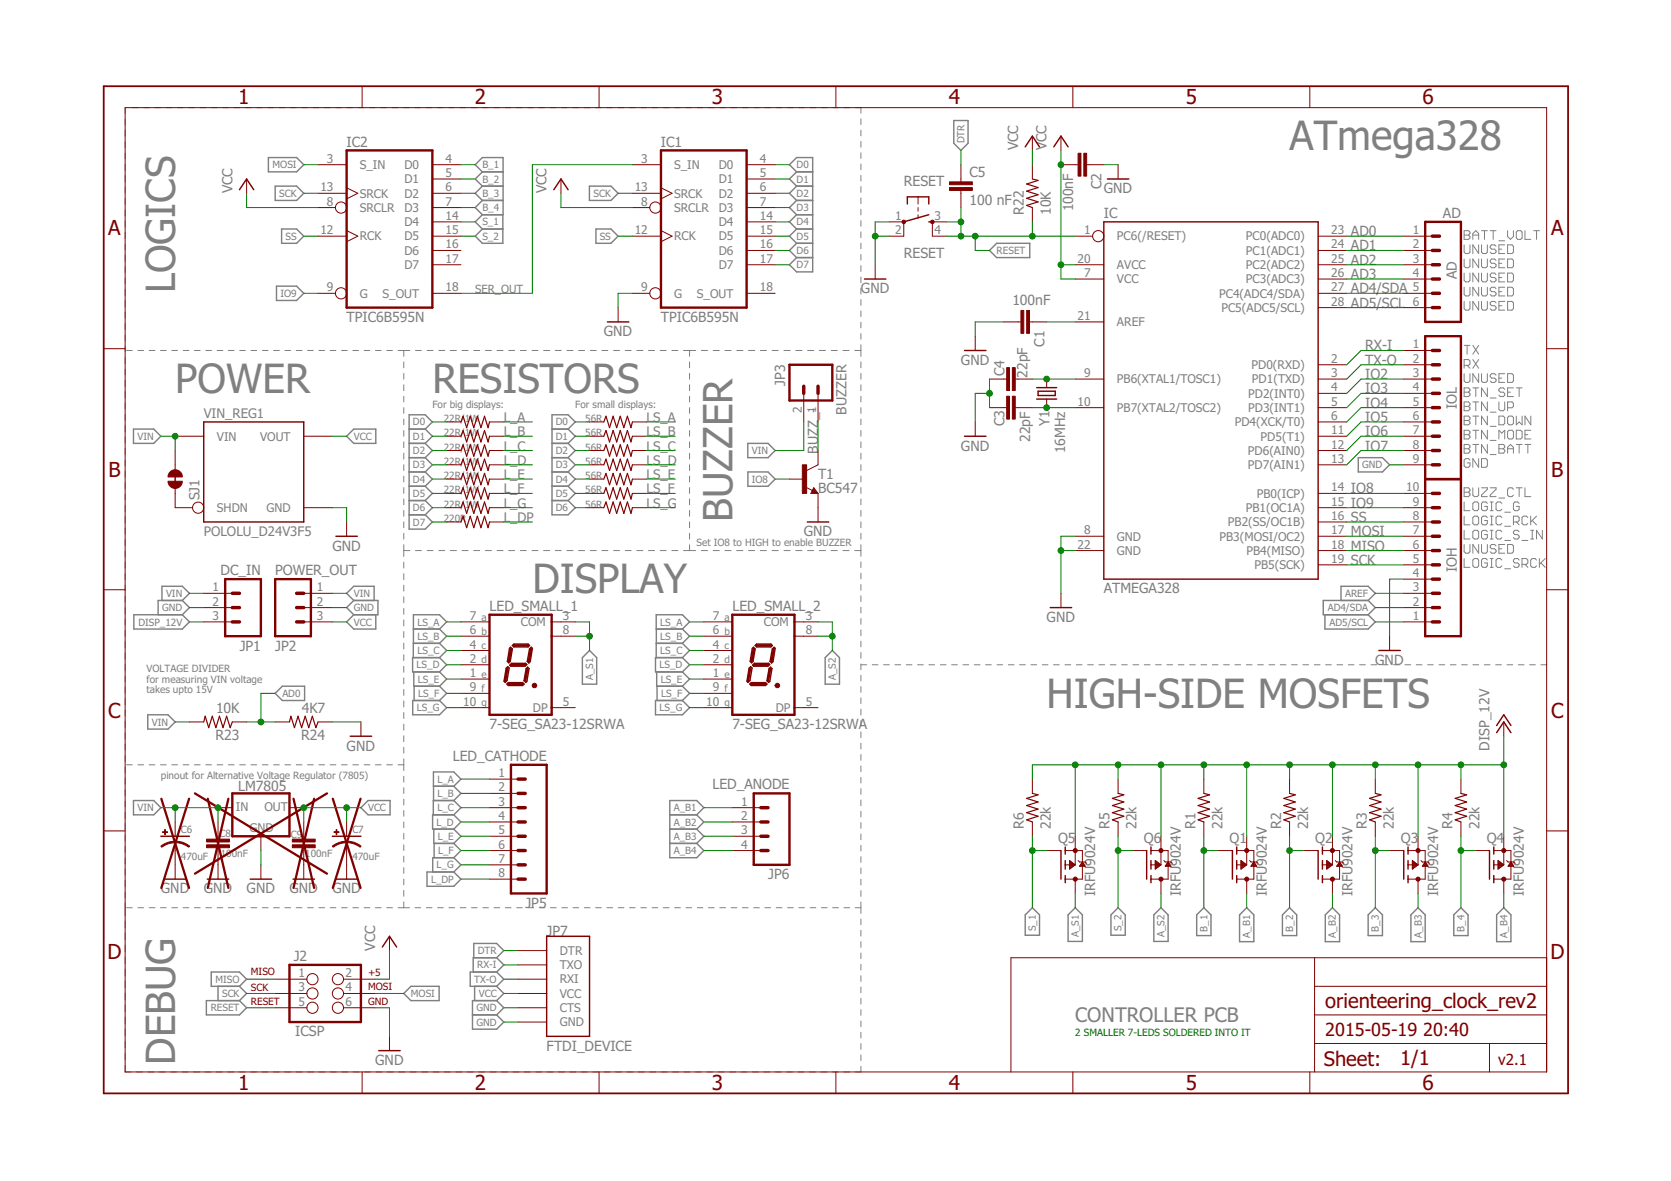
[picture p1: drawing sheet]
<svg xmlns="http://www.w3.org/2000/svg" width="297mm" height="210mm" viewBox="0 0 297 210" stroke-linecap="round" stroke-linejoin="round" font-family="sans-serif">
<defs><g id="words">
<g font-size="7.2" fill="#808080">
<text x="229.2" y="26.7">ATmega328</text>
<text x="31.1" y="52.1" transform="rotate(-90 31.1 52.1)">LOGICS</text>
<text x="31.1" y="69.9">POWER</text>
<text x="76.9" y="69.9">RESISTORS</text>
<text x="130.2" y="92.8" transform="rotate(-90 130.2 92.8)">BUZZER</text>
<text x="94.6" y="105.5">DISPLAY</text>
<text x="186.1" y="125.8">HIGH-SIDE MOSFETS</text>
<text x="31.1" y="189.3" transform="rotate(-90 31.1 189.3)">DEBUG</text>
</g>
<g font-size="3.7" fill="#800000">
<text x="42.3" y="18.5">1</text>
<text x="84.4" y="18.5">2</text>
<text x="126.5" y="18.5">3</text>
<text x="168.7" y="18.5">4</text>
<text x="210.8" y="18.5">5</text>
<text x="252.9" y="18.5">6</text>
<text x="19.2" y="41.8">A</text>
<text x="275.7" y="41.8">A</text>
<text x="19.3" y="84.7">B</text>
<text x="275.8" y="84.7">B</text>
<text x="19.2" y="127.5">C</text>
<text x="275.7" y="127.5">C</text>
<text x="19.1" y="170.4">D</text>
<text x="275.6" y="170.4">D</text>
<text x="42.3" y="193.7">1</text>
<text x="84.4" y="193.7">2</text>
<text x="126.5" y="193.7">3</text>
<text x="168.7" y="193.7">4</text>
<text x="210.8" y="193.7">5</text>
<text x="252.9" y="193.7">6</text>
</g>
<g font-size="3.6" fill="#800000">
<text x="235.6" y="179.1">orienteering_clock_rev2</text>
<text x="235.3" y="189.4">Sheet:</text>
<text x="248.9" y="189.3">1/1</text>
</g>
<text font-size="3.6" fill="#808080" x="191.1" y="181.6">CONTROLLER PCB</text>
<g font-size="3.2" fill="#800000">
<text x="235.6" y="184.2">2015-05-19</text>
<text x="253" y="184.2">20:40</text>
</g>
<text font-size="2.7" fill="#800000" x="266.3" y="189.3">v2.1</text>
<g font-size="2.5" fill="#808080">
<text x="61.6" y="26.1">IC2</text>
<text x="117.5" y="26.1">IC1</text>
<text x="181" y="26.7" transform="rotate(-90 181 26.7)">VCC</text>
<text x="186.1" y="26.7" transform="rotate(-90 186.1 26.7)">VCC</text>
<text x="41.3" y="34.4" transform="rotate(-90 41.3 34.4)">VCC</text>
<text x="97.2" y="34.4" transform="rotate(-90 97.2 34.4)">VCC</text>
<text x="160.7" y="33.1">RESET</text>
<text x="172.3" y="31.4">C5</text>
<text x="195.8" y="33.7" transform="rotate(-90 195.8 33.7)">C2</text>
<text x="196.2" y="34.4">GND</text>
<text x="172.3" y="36.5">100 nF</text>
<text x="182" y="38.2" transform="rotate(-90 182 38.2)">R22</text>
<text x="186.8" y="38.2" transform="rotate(-90 186.8 38.2)">10K</text>
<text x="190.8" y="37.6" transform="rotate(-90 190.8 37.6)">100nF</text>
<text x="196.2" y="38.7">IC</text>
<text x="240.1" y="42">AD0</text>
<text x="256.5" y="38.7">AD</text>
<text x="160.7" y="45.8">RESET</text>
<text x="240.1" y="44.5">AD1</text>
<text x="240.1" y="47.1">AD2</text>
<text x="153" y="52.1">GND</text>
<text x="240.1" y="49.6">AD3</text>
<text x="240.1" y="52.1">AD4/SDA</text>
<text x="258.9" y="49.6" transform="rotate(-90 258.9 49.6)">AD</text>
<text x="61.6" y="57.2">TPIC6B595N</text>
<text x="107.3" y="59.8">GND</text>
<text x="117.5" y="57.2">TPIC6B595N</text>
<text x="180" y="54.3">100nF</text>
<text x="240.1" y="54.7">AD5/SCL</text>
<text x="170.8" y="64.8">GND</text>
<text x="185.7" y="61.6" transform="rotate(-90 185.7 61.6)">C1</text>
<text x="242.7" y="62.3">RX-I</text>
<text x="242.7" y="64.8">TX-O</text>
<text x="139.6" y="68.6" transform="rotate(-90 139.6 68.6)">JP3</text>
<text x="178.6" y="66.9" transform="rotate(-90 178.6 66.9)">C4</text>
<text x="182.6" y="67.1" transform="rotate(-90 182.6 67.1)">22pF</text>
<text x="242.7" y="67.4">IO2</text>
<text x="242.7" y="69.9">IO3</text>
<text x="150.5" y="73.7" transform="rotate(-90 150.5 73.7)">BUZZER</text>
<text x="178.6" y="75.8" transform="rotate(-90 178.6 75.8)">C3</text>
<text x="186.6" y="75.8" transform="rotate(-90 186.6 75.8)">Y1</text>
<text x="242.7" y="72.5">IO4</text>
<text x="242.7" y="75">IO5</text>
<text x="242.7" y="77.5">IO6</text>
<text x="258.9" y="72.7" transform="rotate(-90 258.9 72.7)">IOL</text>
<text x="145.4" y="80.6" transform="rotate(-90 145.4 80.6)">BUZZ_-</text>
<text x="170.8" y="80.1">GND</text>
<text x="183.1" y="78.5" transform="rotate(-90 183.1 78.5)">22pF</text>
<text x="189.4" y="80.6" transform="rotate(-90 189.4 80.6)">16MHz</text>
<text x="242.7" y="80.1">IO7</text>
<text x="35.5" y="88.9" transform="rotate(-90 35.5 88.9)">SJ1</text>
<text x="145.4" y="87.7">BC547</text>
<text x="145.4" y="85.1">T1</text>
<text x="240.1" y="87.7">IO8</text>
<text x="142.9" y="95.3">GND</text>
<text x="240.1" y="90.2">IO9</text>
<text x="240.1" y="92.8">SS</text>
<text x="240.1" y="95.3">MOSI</text>
<text x="59.1" y="97.8">GND</text>
<text x="240.1" y="97.8">MISO</text>
<text x="240.1" y="100.4">SCK</text>
<text x="258.9" y="101.7" transform="rotate(-90 258.9 101.7)">IOH</text>
<text x="39.2" y="102.2">DC_IN</text>
<text x="48.9" y="102.2">POWER_OUT</text>
<text x="196.2" y="105.5">ATMEGA328</text>
<text x="87" y="108.6">LED_SMALL_1</text>
<text x="130.2" y="108.6">LED_SMALL_2</text>
<text x="186.1" y="110.5">GND</text>
<text x="42.6" y="115.6">JP1</text>
<text x="48.9" y="115.6">JP2</text>
<text x="244.5" y="118.2">GND</text>
<text x="38.3" y="131.6">R23</text>
<text x="38.4" y="126.8">10K</text>
<text x="53.6" y="131.6">R24</text>
<text x="53.6" y="126.8">4K7</text>
<text x="87" y="129.6">7-SEG_SA23-12SRWA</text>
<text x="130.2" y="129.6">7-SEG_SA23-12SRWA</text>
<text x="61.6" y="133.4">GND</text>
<text x="80.5" y="135.2">LED_CATHODE</text>
<text x="264.8" y="133.4" transform="rotate(-90 264.8 133.4)">DISP_12V</text>
<text x="42.3" y="140.5">LM7805</text>
<text x="126.6" y="140.3">LED_ANODE</text>
<text x="182" y="147.4" transform="rotate(-90 182 147.4)">R6</text>
<text x="186.8" y="147.4" transform="rotate(-90 186.8 147.4)">22k</text>
<text x="188.1" y="149.9">Q5</text>
<text x="197.3" y="147.4" transform="rotate(-90 197.3 147.4)">R5</text>
<text x="202.1" y="147.4" transform="rotate(-90 202.1 147.4)">22k</text>
<text x="203.3" y="149.9">Q6</text>
<text x="212.5" y="147.4" transform="rotate(-90 212.5 147.4)">R1</text>
<text x="217.3" y="147.4" transform="rotate(-90 217.3 147.4)">22k</text>
<text x="218.6" y="149.9">Q1</text>
<text x="227.7" y="147.4" transform="rotate(-90 227.7 147.4)">R2</text>
<text x="232.5" y="147.4" transform="rotate(-90 232.5 147.4)">22k</text>
<text x="233.8" y="149.9">Q2</text>
<text x="243" y="147.4" transform="rotate(-90 243 147.4)">R3</text>
<text x="247.8" y="147.4" transform="rotate(-90 247.8 147.4)">22k</text>
<text x="249" y="149.9">Q3</text>
<text x="258.2" y="147.4" transform="rotate(-90 258.2 147.4)">R4</text>
<text x="263" y="147.4" transform="rotate(-90 263 147.4)">22k</text>
<text x="264.3" y="149.9">Q4</text>
<text x="28.6" y="158.8">GND</text>
<text x="36.2" y="158.8">GND</text>
<text x="43.8" y="158.8">GND</text>
<text x="51.5" y="158.8">GND</text>
<text x="59.1" y="158.8">GND</text>
<text x="93.4" y="161.3">JP5</text>
<text x="136.6" y="156.3">JP6</text>
<text x="194.7" y="159.3" transform="rotate(-90 194.7 159.3)">IRFU9024V</text>
<text x="209.9" y="159.3" transform="rotate(-90 209.9 159.3)">IRFU9024V</text>
<text x="225.2" y="159.3" transform="rotate(-90 225.2 159.3)">IRFU9024V</text>
<text x="240.4" y="159.3" transform="rotate(-90 240.4 159.3)">IRFU9024V</text>
<text x="255.6" y="159.3" transform="rotate(-90 255.6 159.3)">IRFU9024V</text>
<text x="270.9" y="159.3" transform="rotate(-90 270.9 159.3)">IRFU9024V</text>
<text x="97.2" y="166.4">JP7</text>
<text x="52.2" y="170.7">J2</text>
<text x="66.7" y="168.9" transform="rotate(-90 66.7 168.9)">VCC</text>
<text x="52.5" y="184.2">ICSP</text>
<text x="66.7" y="189.3">GND</text>
<text x="97.2" y="186.7">FTDI_DEVICE</text>
</g>
<g font-size="2.3" fill="#808080">
<text x="36.2" y="74.2">VIN_REG1</text>
<text x="89.6" y="77.5">L_B</text>
<text x="89.6" y="75">L_A</text>
<text x="114.9" y="75">LS_A</text>
<text x="114.9" y="77.5">LS_B</text>
<text x="89.6" y="82.6">L_D</text>
<text x="89.6" y="80.1">L_C</text>
<text x="114.9" y="80.1">LS_C</text>
<text x="114.9" y="82.6">LS_D</text>
<text x="89.6" y="87.7">L_F</text>
<text x="89.6" y="85.1">L_E</text>
<text x="114.9" y="85.1">LS_E</text>
<text x="114.9" y="87.7">LS_F</text>
<text x="36.2" y="95.3">POLOLU_D24V3F5</text>
<text x="89.6" y="90.2">L_G</text>
<text x="89.6" y="92.8">L_DP</text>
<text x="114.9" y="90.2">LS_G</text>
</g>
<g font-size="2.1" fill="#808080">
<text x="58.1" y="28.9">3</text>
<text x="79.2" y="28.9">4</text>
<text x="114" y="28.9">3</text>
<text x="135.1" y="28.9">4</text>
<text x="57" y="34">13</text>
<text x="64" y="35.1">SRCK</text>
<text x="64" y="30">S_IN</text>
<text x="71.9" y="32.6">D1</text>
<text x="71.9" y="35.1">D2</text>
<text x="71.9" y="30">D0</text>
<text x="79.2" y="31.5">5</text>
<text x="79.2" y="34">6</text>
<text x="112.8" y="34">13</text>
<text x="119.8" y="35.1">SRCK</text>
<text x="119.8" y="30">S_IN</text>
<text x="127.8" y="32.6">D1</text>
<text x="127.8" y="35.1">D2</text>
<text x="127.8" y="30">D0</text>
<text x="135.1" y="31.5">5</text>
<text x="135.1" y="34">6</text>
<text x="57" y="41.6">12</text>
<text x="58.1" y="36.5">8</text>
<text x="64" y="37.7">SRCLR</text>
<text x="71.9" y="37.7">D3</text>
<text x="71.9" y="40.2">D4</text>
<text x="79.2" y="36.5">7</text>
<text x="79.2" y="39.1">14</text>
<text x="79.2" y="41.6">15</text>
<text x="112.8" y="41.6">12</text>
<text x="114" y="36.5">8</text>
<text x="119.8" y="37.7">SRCLR</text>
<text x="127.8" y="37.7">D3</text>
<text x="127.8" y="40.2">D4</text>
<text x="135.1" y="36.5">7</text>
<text x="135.1" y="39.1">14</text>
<text x="135.1" y="41.6">15</text>
<text x="159.1" y="39.1">1</text>
<text x="159.1" y="41.6">2</text>
<text x="166.1" y="39.1">3</text>
<text x="166.1" y="41.6">4</text>
<text x="192.7" y="41.6">1</text>
<text x="236.6" y="41.6">23</text>
<text x="251.1" y="41.6">1</text>
<text x="64" y="42.7">RCK</text>
<text x="71.9" y="42.7">D5</text>
<text x="71.9" y="45.3">D6</text>
<text x="71.9" y="47.8">D7</text>
<text x="79.2" y="44.2">16</text>
<text x="79.2" y="46.7">17</text>
<text x="119.8" y="42.7">RCK</text>
<text x="127.8" y="42.7">D5</text>
<text x="127.8" y="45.3">D6</text>
<text x="127.8" y="47.8">D7</text>
<text x="135.1" y="44.2">16</text>
<text x="135.1" y="46.7">17</text>
<text x="191.5" y="46.7">20</text>
<text x="198.6" y="47.8">AVCC</text>
<text x="198.6" y="42.7">PC6(/RESET)</text>
<text x="221.5" y="47.8">PC2(ADC2)</text>
<text x="221.5" y="45.3">PC1(ADC1)</text>
<text x="221.5" y="42.7">PC0(ADC0)</text>
<text x="236.6" y="46.7">25</text>
<text x="236.6" y="44.2">24</text>
<text x="251.1" y="44.2">2</text>
<text x="251.1" y="46.7">3</text>
<text x="58.1" y="51.8">9</text>
<text x="64" y="52.9">G</text>
<text x="68" y="52.9">S_OUT</text>
<text x="79.2" y="51.8">18</text>
<text x="114" y="51.8">9</text>
<text x="119.8" y="52.9">G</text>
<text x="123.9" y="52.9">S_OUT</text>
<text x="135.1" y="51.8">18</text>
<text x="192.7" y="49.2">7</text>
<text x="198.6" y="50.4">VCC</text>
<text x="216.7" y="52.9">PC4(ADC4/SDA)</text>
<text x="221.5" y="50.4">PC3(ADC3)</text>
<text x="236.6" y="51.8">27</text>
<text x="236.6" y="49.2">26</text>
<text x="251.1" y="49.2">4</text>
<text x="251.1" y="51.8">5</text>
<text x="191.5" y="56.9">21</text>
<text x="198.6" y="58">AREF</text>
<text x="217.1" y="55.4">PC5(ADC5/SCL)</text>
<text x="236.6" y="54.3">28</text>
<text x="251.1" y="54.3">6</text>
<text x="222.5" y="65.6">PD0(RXD)</text>
<text x="236.6" y="64.5">2</text>
<text x="251.1" y="61.9">1</text>
<text x="251.1" y="64.5">2</text>
<text x="192.7" y="67">9</text>
<text x="198.6" y="68.1">PB6(XTAL1/TOSC1)</text>
<text x="221.9" y="70.7">PD2(INT0)</text>
<text x="222.6" y="68.1">PD1(TXD)</text>
<text x="236.6" y="69.6">4</text>
<text x="236.6" y="67">3</text>
<text x="251.1" y="67">3</text>
<text x="251.1" y="69.6">4</text>
<text x="142.5" y="73.4" transform="rotate(-90 142.5 73.4)">2</text>
<text x="145.1" y="73.4" transform="rotate(-90 145.1 73.4)">1</text>
<text x="191.5" y="72.1">10</text>
<text x="198.6" y="73.2">PB7(XTAL2/TOSC2)</text>
<text x="219.5" y="75.8">PD4(XCK/T0)</text>
<text x="221.9" y="73.2">PD3(INT1)</text>
<text x="236.6" y="77.2">11</text>
<text x="236.6" y="74.6">6</text>
<text x="236.6" y="72.1">5</text>
<text x="251.1" y="72.1">5</text>
<text x="251.1" y="74.6">6</text>
<text x="251.1" y="77.2">7</text>
<text x="38.6" y="78.3">VIN</text>
<text x="46.2" y="78.3">VOUT</text>
<text x="221.8" y="83.4">PD7(AIN1)</text>
<text x="221.8" y="80.8">PD6(AIN0)</text>
<text x="224.1" y="78.3">PD5(T1)</text>
<text x="236.6" y="82.3">13</text>
<text x="236.6" y="79.7">12</text>
<text x="251.1" y="79.7">8</text>
<text x="251.1" y="82.3">9</text>
<text x="223.4" y="88.4">PB0(ICP)</text>
<text x="236.6" y="89.9">15</text>
<text x="236.6" y="87.3">14</text>
<text x="250" y="87.3">10</text>
<text x="251.1" y="89.9">9</text>
<text x="38.6" y="91">SHDN</text>
<text x="47.4" y="91">GND</text>
<text x="192.7" y="94.9">8</text>
<text x="218.3" y="93.5">PB2(SS/OC1B)</text>
<text x="221.5" y="91">PB1(OC1A)</text>
<text x="236.6" y="94.9">17</text>
<text x="236.6" y="92.4">16</text>
<text x="251.1" y="94.9">7</text>
<text x="251.1" y="92.4">8</text>
<text x="191.5" y="97.5">22</text>
<text x="198.6" y="96.1">GND</text>
<text x="198.6" y="98.6">GND</text>
<text x="216.8" y="96.1">PB3(MOSI/OC2)</text>
<text x="221.6" y="98.6">PB4(MISO)</text>
<text x="223" y="101.1">PB5(SCK)</text>
<text x="236.6" y="100">19</text>
<text x="236.6" y="97.5">18</text>
<text x="251.1" y="100">5</text>
<text x="251.1" y="97.5">6</text>
<text x="37.8" y="105.1">1</text>
<text x="37.8" y="107.6">2</text>
<text x="56.3" y="105.1">1</text>
<text x="56.3" y="107.6">2</text>
<text x="251.1" y="107.6">2</text>
<text x="251.1" y="105.1">3</text>
<text x="251.1" y="102.6">4</text>
<text x="37.8" y="110.2">3</text>
<text x="56.3" y="110.2">3</text>
<text x="83.5" y="112.7">6</text>
<text x="83.5" y="110.2">7</text>
<text x="92.6" y="111.3">COM</text>
<text x="100.1" y="110.2">3</text>
<text x="100.1" y="112.7">8</text>
<text x="126.7" y="112.7">6</text>
<text x="126.7" y="110.2">7</text>
<text x="135.8" y="111.3">COM</text>
<text x="143.2" y="110.2">3</text>
<text x="143.2" y="112.7">8</text>
<text x="251.1" y="110.2">1</text>
<text x="83.5" y="117.8">2</text>
<text x="83.5" y="115.3">4</text>
<text x="126.7" y="117.8">2</text>
<text x="126.7" y="115.3">4</text>
<text x="82.3" y="125.4">10</text>
<text x="83.5" y="122.9">9</text>
<text x="83.5" y="120.3">1</text>
<text x="100.1" y="125.4">5</text>
<text x="125.5" y="125.4">10</text>
<text x="126.7" y="122.9">9</text>
<text x="126.7" y="120.3">1</text>
<text x="143.2" y="125.4">5</text>
<text x="94.7" y="126.5">DP</text>
<text x="137.9" y="126.5">DP</text>
<text x="88.6" y="138.1">1</text>
<text x="88.6" y="140.7">2</text>
<text x="88.6" y="143.2">3</text>
<text x="131.8" y="143.2">1</text>
<text x="41.9" y="144.2">IN</text>
<text x="44.3" y="147.9">GND</text>
<text x="47" y="144.2">OUT</text>
<text x="88.6" y="145.7">4</text>
<text x="88.6" y="148.3">5</text>
<text x="131.8" y="145.7">2</text>
<text x="131.8" y="148.3">3</text>
<text x="88.6" y="150.8">6</text>
<text x="88.6" y="153.4">7</text>
<text x="88.6" y="155.9">8</text>
<text x="131.8" y="150.8">4</text>
<text x="53" y="173.7">1</text>
<text x="61.4" y="173.7">2</text>
<text x="99.5" y="169.7">DTR</text>
<text x="99.5" y="172.2">TXO</text>
<text x="53" y="176.2">3</text>
<text x="53" y="178.7">5</text>
<text x="61.4" y="176.2">4</text>
<text x="61.4" y="178.7">6</text>
<text x="99.5" y="174.8">RXI</text>
<text x="99.5" y="177.3">VCC</text>
<text x="99.5" y="179.9">CTS</text>
<text x="99.5" y="182.4">GND</text>
</g>
<text font-size="2" fill="#808080" x="84.5" y="52.1">SER_OUT</text>
<g font-size="1.8" fill="#808080">
<text x="48.5" y="29.9">MOSI</text>
<text x="85.7" y="29.9">B_1</text>
<text x="141.6" y="29.9">D0</text>
<text x="171.5" y="25.5" transform="rotate(-90 171.5 25.5)">DTR</text>
<text x="49.6" y="35">SCK</text>
<text x="85.7" y="32.5">B_2</text>
<text x="85.7" y="35">B_3</text>
<text x="105.5" y="35">SCK</text>
<text x="141.6" y="32.5">D1</text>
<text x="141.6" y="35">D2</text>
<text x="85.7" y="37.5">B_4</text>
<text x="85.7" y="40.1">S_1</text>
<text x="141.6" y="37.5">D3</text>
<text x="141.6" y="40.1">D4</text>
<text x="50.7" y="42.6">SS</text>
<text x="85.7" y="42.6">S_2</text>
<text x="106.6" y="42.6">SS</text>
<text x="141.6" y="42.6">D5</text>
<text x="141.6" y="45.2">D6</text>
<text x="141.6" y="47.7">D7</text>
<text x="177.2" y="45.2">RESET</text>
<text x="49.9" y="52.8">IO9</text>
<text x="73.4" y="75.6">D0</text>
<text x="76.9" y="72.5">For big displays:</text>
<text x="78.9" y="77.5">22R/1W</text>
<text x="78.9" y="75">22R/1W</text>
<text x="98.8" y="75.6">D0</text>
<text x="102.3" y="72.5">For small displays:</text>
<text x="104" y="75">56R</text>
<text x="104" y="77.5">56R</text>
<text x="24.4" y="78.2">VIN</text>
<text x="62.9" y="78.2">VCC</text>
<text x="73.4" y="78.2">D1</text>
<text x="73.4" y="80.7">D2</text>
<text x="73.4" y="83.2">D3</text>
<text x="78.9" y="80.1">22R/1W</text>
<text x="78.9" y="82.6">22R/1W</text>
<text x="98.8" y="78.2">D1</text>
<text x="98.8" y="80.7">D2</text>
<text x="98.8" y="83.2">D3</text>
<text x="104" y="80.1">56R</text>
<text x="104" y="82.6">56R</text>
<text x="133.6" y="80.7">VIN</text>
<text x="242.2" y="83.2">GND</text>
<text x="73.4" y="85.8">D4</text>
<text x="73.4" y="88.3">D5</text>
<text x="78.9" y="85.1">22R/1W</text>
<text x="78.9" y="87.7">22R/1W</text>
<text x="98.8" y="85.8">D4</text>
<text x="98.8" y="88.3">D5</text>
<text x="104" y="85.1">56R</text>
<text x="104" y="87.7">56R</text>
<text x="133.7" y="85.8">IO8</text>
<text x="73.4" y="90.9">D6</text>
<text x="73.4" y="93.4">D7</text>
<text x="78.9" y="90.2">22R/1W</text>
<text x="78.9" y="92.8">220R</text>
<text x="98.8" y="90.9">D6</text>
<text x="104" y="90.2">56R</text>
<text x="123.8" y="97.1">Set IO8 to HIGH to enable BUZZER</text>
<text x="29.5" y="106.1">VIN</text>
<text x="62.9" y="106.1">VIN</text>
<text x="239.1" y="106.1">AREF</text>
<text x="24.6" y="111.2">DISP_12V</text>
<text x="28.8" y="108.6">GND</text>
<text x="62.9" y="108.6">GND</text>
<text x="62.9" y="111.2">VCC</text>
<text x="74.2" y="111.2">LS_A</text>
<text x="74.2" y="113.7">LS_B</text>
<text x="85.6" y="110.3">a</text>
<text x="85.6" y="112.8">b</text>
<text x="117.4" y="111.2">LS_A</text>
<text x="117.4" y="113.7">LS_B</text>
<text x="128.8" y="110.3">a</text>
<text x="128.8" y="112.8">b</text>
<text x="236" y="108.6">AD4/SDA</text>
<text x="236.3" y="111.2">AD5/SCL</text>
<text x="26.1" y="119.4">VOLTAGE DIVIDER</text>
<text x="74.1" y="118.8">LS_D</text>
<text x="74.2" y="116.3">LS_C</text>
<text x="85.6" y="115.4">c</text>
<text x="85.6" y="117.9">d</text>
<text x="117.2" y="118.8">LS_D</text>
<text x="117.4" y="116.3">LS_C</text>
<text x="128.8" y="115.4">c</text>
<text x="128.8" y="117.9">d</text>
<text x="26.1" y="121.3">for measuring VIN voltage</text>
<text x="26.1" y="123.2">takes upto 15V</text>
<text x="50.2" y="123.9">AD0</text>
<text x="74.3" y="121.3">LS_E</text>
<text x="74.3" y="123.9">LS_F</text>
<text x="85.6" y="120.4">e</text>
<text x="85.6" y="123">f</text>
<text x="85.6" y="125.5">g</text>
<text x="105.4" y="120.9" transform="rotate(-90 105.4 120.9)">A_S1</text>
<text x="117.4" y="121.3">LS_E</text>
<text x="117.5" y="123.9">LS_F</text>
<text x="128.8" y="120.4">e</text>
<text x="128.8" y="123">f</text>
<text x="128.8" y="125.5">g</text>
<text x="148.6" y="120.9" transform="rotate(-90 148.6 120.9)">A_S2</text>
<text x="27" y="129">VIN</text>
<text x="74.1" y="126.4">LS_G</text>
<text x="117.3" y="126.4">LS_G</text>
<text x="28.6" y="138.5">pinout for Alternative Voltage Regulator (7805)</text>
<text x="77.7" y="141.6">L_B</text>
<text x="77.7" y="139.1">L_A</text>
<text x="24.4" y="144.2">VIN</text>
<text x="32.2" y="148">C6</text>
<text x="39" y="148.8">C8</text>
<text x="51.7" y="149">C9</text>
<text x="62.6" y="148">C7</text>
<text x="65.4" y="144.2">VCC</text>
<text x="77.6" y="146.7">L_D</text>
<text x="77.7" y="144.2">L_C</text>
<text x="77.8" y="149.3">L_E</text>
<text x="119.8" y="146.7">A_B2</text>
<text x="119.8" y="144.2">A_B1</text>
<text x="119.8" y="149.3">A_B3</text>
<text x="32.2" y="152.8">470uF</text>
<text x="39.2" y="152.3">100nF</text>
<text x="54.3" y="152.3">100nF</text>
<text x="62.6" y="152.8">470uF</text>
<text x="77.6" y="154.3">L_G</text>
<text x="77.9" y="151.8">L_F</text>
<text x="119.8" y="151.8">A_B4</text>
<text x="76.6" y="156.9">L_DP</text>
<text x="184.2" y="165.5" transform="rotate(-90 184.2 165.5)">S_1</text>
<text x="191.8" y="166.6" transform="rotate(-90 191.8 166.6)">A_S1</text>
<text x="199.4" y="165.5" transform="rotate(-90 199.4 165.5)">S_2</text>
<text x="207" y="166.6" transform="rotate(-90 207 166.6)">A_S2</text>
<text x="214.6" y="165.6" transform="rotate(-90 214.6 165.6)">B_1</text>
<text x="222.2" y="166.7" transform="rotate(-90 222.2 166.7)">A_B1</text>
<text x="229.9" y="165.6" transform="rotate(-90 229.9 165.6)">B_2</text>
<text x="237.5" y="166.7" transform="rotate(-90 237.5 166.7)">A_B2</text>
<text x="245.1" y="165.6" transform="rotate(-90 245.1 165.6)">B_3</text>
<text x="252.7" y="166.7" transform="rotate(-90 252.7 166.7)">A_B3</text>
<text x="260.3" y="165.6" transform="rotate(-90 260.3 165.6)">B_4</text>
<text x="268" y="166.7" transform="rotate(-90 268 166.7)">A_B4</text>
<text x="84.8" y="172.1">RX-I</text>
<text x="84.9" y="169.6">DTR</text>
<text x="37.4" y="179.7">RESET</text>
<text x="38.3" y="174.7">MISO</text>
<text x="39.5" y="177.2">SCK</text>
<text x="73" y="177.2">MOSI</text>
<text x="84.3" y="174.7">TX-O</text>
<text x="84.7" y="179.7">GND</text>
<text x="85.1" y="177.2">VCC</text>
<text x="84.7" y="182.3">GND</text>
</g>
<g font-size="1.8" fill="#800000">
<text x="44.6" y="173.3">MISO</text>
<text x="65.4" y="173.5">+5</text>
<text x="44.6" y="178.6">RESET</text>
<text x="44.6" y="176.1">SCK</text>
<text x="65.4" y="175.9">MOSI</text>
<text x="65.4" y="178.6">GND</text>
</g>
<text font-size="1.8" fill="#008000" x="191.1" y="184.2">2 SMALLER 7-LEDS SOLDERED INTO IT</text>
</g></defs>
<g fill="none" stroke="#808080" stroke-width=".18">
<path d="M22.2 19.1v1.1M23.5 19.1h1M25.5 19.1h1M27.5 19.1h1.1M29.5 19.1h1.1M31.6 19.1h1M33.6 19.1h1M35.6 19.1h1M37.6 19.1h1M39.6 19.1h1M41.6 19.1h1M43.6 19.1h1"/>
<path d="M45.6 19.1h1M47.6 19.1h1M49.6 19.1h1M51.6 19.1h1M53.6 19.1h1.1M55.6 19.1h1.1M57.7 19.1h1M59.7 19.1h1M61.7 19.1h1M63.7 19.1h1M65.7 19.1h1M67.7 19.1h1"/>
<path d="M69.7 19.1h1M71.7 19.1h1M73.7 19.1h1M75.7 19.1h1M77.7 19.1h1M79.8 19.1h1M81.7 19.1h1.1M83.8 19.1h1M85.8 19.1h1M87.8 19.1h1M89.8 19.1h1M91.8 19.1h1"/>
<path d="M93.8 19.1h1M95.8 19.1h1M97.8 19.1h1M99.8 19.1h1M101.8 19.1h1M103.8 19.1h1.1M105.9 19.1h.9M107.9 19.1h1M109.9 19.1h1M111.9 19.1h1M113.9 19.1h1M115.9 19.1h1"/>
<path d="M117.9 19.1h1M119.9 19.1h1M121.9 19.1h1M123.9 19.1h1M125.9 19.1h1M127.9 19.1h1M129.9 19.1h1.1M132 19.1h1M134 19.1h1M136 19.1h1M138 19.1h1M140 19.1h1"/>
<path d="M142 19.1h1M144 19.1h1M146 19.1h1M148 19.1h1M150 19.1h1M152 19.1h1v1M22.2 21.1v1.1M22.2 23.2v1M22.2 25.2v1M22.2 27.2v1M22.2 29.2v1M22.2 31.2v1.1"/>
<path d="M22.2 33.3v1M22.2 35.3v1M22.2 37.3v1M22.2 39.3v1M153 21.1v1M153 23.1v1.1M153 25.1v1.1M153 27.2v1M153 29.2v1M153 31.2v1M153 33.2v1M153 35.2v1"/>
<path d="M153 37.2v1M153 39.2v1M22.2 41.4v1M22.2 43.4v1M22.2 45.4v1M22.2 47.4v1M22.2 49.4v1.1M22.2 51.5v1M22.2 53.5v1M22.2 55.5v1M22.2 57.5v1M22.2 59.5v1.1"/>
<path d="M153 41.2v1M153 43.2v1M153 45.2v1M153 47.2v1M153 49.2v1M153 51.2v1.1M153 53.3v1M153 55.3v1M153 57.3v1M153 59.3v1M260.3 41h.7l.3 .3v.2l-.3 .3 .3 .2v.3l-.3 .2h-.7zM260.3 43.5v1.3l.2 .3h.5l.3-.3v-1.3"/>
<path d="M260.3 46v1.3l.2 .3h.5l.3-.3v-1.3M260.3 48.5v1.3l.2 .3h.5l.3-.3v-1.3M260.3 51.1v1.2l.2 .3h.5l.3-.3v-1.2M260.3 53.6v1.3l.2 .2h.5l.3-.2v-1.3M260.3 41.8h.7M261.8 42.5v-1l.5-.5 .5 .5v1M261.8 41.8h1M262.8 43.5v1.6l-1-1.6v1.6M262.8 46v1.6l-1-1.6v1.6M262.8 48.5v1.6l-1-1.6v1.6M262.8 51.1v1.5l-1-1.5v1.5M262.8 53.6v1.5l-1-1.5v1.5"/>
<path d="M263.4 43.5v1.3l.2 .3h.5l.3-.3v-1.3M263.4 46v1.3l.2 .3h.5l.3-.3v-1.3M263.4 48.5v1.3l.2 .3h.5l.3-.3v-1.3M263.4 51.1v1.2l.2 .3h.5l.3-.3v-1.2M263.4 53.6v1.3l.2 .2h.5l.3-.2v-1.3M263.4 41h1M263.9 41v1.5M264.9 41h1M265.4 41v1.5M265.9 43.8l-.2-.3h-.5l-.3 .3v.2l.3 .3h.5l.2 .3v.2l-.2 .3h-.5l-.3-.3M265.9 46.3l-.2-.3h-.5l-.3 .3v.2l.3 .3h.5l.2 .3v.2l-.2 .3h-.5l-.3-.3M265.9 48.8l-.2-.3h-.5l-.3 .3v.3l.3 .2h.5l.2 .3v.2l-.2 .3h-.5l-.3-.3"/>
<path d="M265.9 51.3l-.2-.2h-.5l-.3 .2v.3l.3 .2h.5l.2 .3v.2l-.2 .3h-.5l-.3-.3M265.9 53.8l-.2-.2h-.5l-.3 .2v.3l.3 .2h.5l.2 .3v.3l-.2 .2h-.5l-.3-.2M266.4 42.8h1.1M266.4 44.3h.6M266.4 46.8h.6M266.4 49.3h.6M266.4 51.8h.6M266.4 54.3h.6M267.5 43.5h-1.1v1.6h1.1M267.5 46h-1.1v1.6h1.1M267.5 48.5h-1.1v1.6h1.1M267.5 51.1h-1.1v1.5h1.1"/>
<path d="M267.5 53.6h-1.1v1.5h1.1M268 41v1l.5 .5 .5-.5v-1M268 43.5h.8l.2 .3v1l-.2 .3h-.8zM268 46h.8l.2 .3v1l-.2 .3h-.8zM268 48.5h.8l.2 .3v1l-.2 .3h-.8zM268 51.1h.8l.2 .2v1l-.2 .3h-.8zM268 53.6h.8l.2 .2v1.1l-.2 .2h-.8zM269.8 41h.5l.3 .3v1l-.3 .2h-.5l-.3-.2v-1zM271.1 41v1.5h1M272.6 41h1.1M273.1 41v1.5M22.2 61.6v1"/>
<path d="M22.2 63.6v1M22.2 65.6v1M22.2 67.6v1M22.2 69.6v1.1M22.2 71.6v1.1M22.2 73.7v1M22.2 75.7v1M22.2 77.7v1M22.2 79.7v1.1M22.5 62.3h1M24.5 62.3h1M26.5 62.3h1"/>
<path d="M28.5 62.3h1M30.5 62.3h1.1M32.6 62.3h1M34.6 62.3h1M36.6 62.3h1M38.6 62.3h1M40.6 62.3h1M42.6 62.3h1M44.6 62.3h1M46.6 62.3h1M48.6 62.3h1.1M50.7 62.3h1"/>
<path d="M52.7 62.3h1M54.7 62.3h1M56.7 62.3h1M58.7 62.3h1M60.7 62.3h1M62.7 62.3h1M64.7 62.3h1M66.7 62.3h1.1M68.7 62.3h1.1M70.8 62.3h2.1M71.8 62.3v1M71.8 64.3v1.1"/>
<path d="M71.8 66.4v1M71.8 68.4v1M71.8 70.4v1M71.8 72.5v1M71.8 74.5v1M71.8 76.5v1M71.8 78.5v1.1M73.9 62.3h1M75.9 62.3h1.1M78 62.3h1.1M80.1 62.3h1M82.1 62.3h1.1"/>
<path d="M84.2 62.3h1.1M86.3 62.3h1.1M88.3 62.3h1.1M90.4 62.3h1.1M92.5 62.3h1.1M94.6 62.3h1M96.6 62.3h1.1M98.7 62.3h1.1M100.8 62.3h1.1M102.8 62.3h1.1M104.9 62.3h1.1M107 62.3h1.1"/>
<path d="M109.1 62.3h1M111.1 62.3h1.1M113.2 62.3h1.1M115.3 62.3h1.1M117.3 62.3h1.1M119.4 62.3h1.1M121.5 62.3h2.2M122.6 62.3v1M122.6 64.3v1.1M122.6 66.4v1M122.6 68.4v1M122.6 70.4v1"/>
<path d="M122.6 72.5v1M122.6 74.5v1M122.6 76.5v1M122.6 78.5v1.1M124.7 62.3h1.1M126.8 62.3h1.1M128.9 62.3h1.1M131 62.3h1.1M133.1 62.3h1.1M135.1 62.3h1.1M137.2 62.3h1.1M139.4 62.3h1.1"/>
<path d="M141.5 62.3h1.1M143.6 62.3h1.1M145.6 62.3h1.1M147.7 62.3h1.1M149.8 62.3h1.1M151.9 62.3h1.1M153 61.3v2M153 64.3v1.1M153 66.4v1M153 68.4v1M153 70.4v1M153 72.5v1"/>
<path d="M153 74.5v1M153 76.5v1M153 78.5v1.1M260.3 61.4h1M260.3 64.9h.7l.3-.2v-.5l-.3-.3h-.7v1.5M260.3 66.4v1.3l.2 .3h.5l.3-.3v-1.3M260.3 68.9h.7l.3 .3v.2l-.3 .3 .3 .3v.2l-.3 .3h-.7zM260.3 71.4h.7l.3 .3v.3l-.3 .2 .3 .3v.2l-.3 .3h-.7zM260.3 74h.7l.3 .2v.3l-.3 .2 .3 .3v.2l-.3 .3h-.7zM260.3 76.5h.7l.3 .2v.3l-.3 .3 .3 .2v.3l-.3 .2h-.7zM260.3 79h.7l.3 .2v.3l-.3 .3 .3 .2v.3l-.3 .2h-.7zM260.3 69.7h.7"/>
<path d="M260.3 72.2h.7M260.3 74.7h.7M260.3 77.3h.7M260.3 79.8h.7M260.8 61.4v1.5M260.8 64.9l.5 .5M261.8 61.4l1 1.5M261.8 63.9l1 1.5M261.8 68.9h1M261.8 71.4h1M261.8 74h1M261.8 76.5h1"/>
<path d="M261.8 79h1M262.3 68.9v1.6M262.3 71.4v1.6M262.3 74v1.5M262.3 76.5v1.5M262.3 79v1.5M262.8 61.4l-1 1.5M262.8 63.9l-1 1.5M262.8 66.4v1.6l-1-1.6v1.6M263.4 66.4v1.3l.2 .3h.5l.3-.3v-1.3M264.4 68.9v1.6l-1-1.6v1.6M264.4 71.4v1.6l-1-1.6v1.6"/>
<path d="M264.4 74v1.5l-1-1.5v1.5M264.4 76.5v1.5l-1-1.5v1.5M264.4 79v1.5l-1-1.5v1.5M264.9 70.7h1M264.9 73.3h1M264.9 75.8h1M264.9 78.3h1M265.9 66.7l-.2-.3h-.5l-.3 .3v.2l.3 .3h.5l.2 .3v.2l-.2 .3h-.5l-.3-.3M266.4 67.2h.6M266.4 71.4v1.3l.3 .3h.5l.3-.3v-1.3M266.4 74h.8l.3 .2v1l-.3 .3h-.8zM266.4 78v-1.5l.6 .5 .5-.5v1.5"/>
<path d="M266.4 79h.8l.3 .2v.3l-.3 .3 .3 .2v.3l-.3 .2h-.8zM266.4 79.8h.8M267.5 66.4h-1.1v1.6h1.1M267.5 69.2l-.3-.3h-.5l-.3 .3v.2l.3 .3h.5l.3 .3v.2l-.3 .3h-.5l-.3-.3M268 66.4h.8l.2 .3v1l-.2 .3h-.8zM268 72.5h.8l.2-.3v-.5l-.2-.3h-.8v1.6M268 69.7h.5M268 79.8h1M268.2 74h.6l.2 .2v1l-.2 .3h-.6l-.2-.3v-1zM268.2 76.5h.6l.2 .2v1.1l-.2 .2h-.6l-.2-.2v-1.1zM269 68.9h-1v1.6h1M269.5 68.9h1.1"/>
<path d="M269.5 74v1.5l.5-.5 .6 .5v-1.5M269.5 76.5h.8l.3 .2v1.1l-.3 .2h-.8zM269.5 79h1.1M270 68.9v1.6M270 79v1.5M271.1 77.3h.5M271.1 79h1M271.6 79v1.5M272.1 74v1.5l-1-1.5v1.5M272.1 76.5h-1v1.5h1M22.2 81.8v1M22.2 83.8v1"/>
<path d="M22.2 85.8v1M22.2 87.8v1M22.2 89.9v1M22.2 91.9v1M22.2 93.9v1M22.2 95.9v1M22.2 97.9v1.1M22.2 99.9v1.1M71.8 80.6v1M71.8 82.6v1M71.8 84.6v1.1M71.8 86.7v1"/>
<path d="M71.8 88.7v1M71.8 90.7v1.1M71.8 92.8v1M71.8 94.8v1M71.8 96.8v2.1M71.8 99.9v1.1M71.8 97.9h1.1M73.9 97.9h1M75.9 97.9h1.1M78 97.9h1.1M80.1 97.9h1M82.1 97.9h1.1"/>
<path d="M84.2 97.9h1.1M86.3 97.9h1.1M88.3 97.9h1.1M90.4 97.9h1.1M92.5 97.9h1.1M94.6 97.9h1M96.6 97.9h1.1M98.7 97.9h1.1M100.8 97.9h1.1M102.8 97.9h1.1M104.9 97.9h1.1M107 97.9h1.1"/>
<path d="M109.1 97.9h1M111.1 97.9h1.1M113.2 97.9h1.1M115.3 97.9h1.1M117.3 97.9h1.1M119.4 97.9h1.1M121.5 97.9h2.2M122.6 80.6v1M122.6 82.6v1M122.6 84.6v1.1M122.6 86.7v1M122.6 88.7v1"/>
<path d="M122.6 90.7v1.1M122.6 92.8v1M122.6 94.8v1M122.6 96.8v1.1M124.7 97.9h1.1M126.8 97.9h1.1M128.9 97.9h1.1M131 97.9h1.1M133.1 97.9h1.1M135.1 97.9h1.1M137.2 97.9h1.1M139.4 97.9h1.1"/>
<path d="M141.5 97.9h1.1M143.6 97.9h1.1M145.6 97.9h1.1M147.7 97.9h1.1M149.8 97.9h1.1M151.9 97.9h1.1M153 80.6v1M153 82.6v1M153 84.6v1.1M153 86.7v1M153 88.7v1M153 90.7v1.1"/>
<path d="M153 92.8v1M153 94.8v1M153 96.8v2.1M153 99.9v1M260.3 86.7h.7l.3 .3v.2l-.3 .3 .3 .2v.3l-.3 .3h-.7zM260.3 89.2v1.6h1M260.3 91.7v1.6h1M260.3 94.3v1.5h1M260.3 96.8v1.3l.2 .2h.5l.3-.2v-1.3M260.3 99.3v1.5h1M260.3 87.5h.7M261.3 81.8l-.3-.3h-.5l-.2 .3v1l.2 .3h.5l.3-.3v-.5h-.5"/>
<path d="M261.8 86.7v1.3l.3 .3h.5l.2-.3v-1.3M261.8 89.5l.3-.3h.5l.2 .3v1l-.2 .3h-.5l-.3-.3zM261.8 92l.3-.3h.5l.2 .3v1l-.2 .3h-.5l-.3-.3zM261.8 94.5l.3-.2h.5l.2 .2v1l-.2 .3h-.5l-.3-.3zM262.1 99.3h.5l.2 .2v1.1l-.2 .2h-.5l-.3-.2v-1.1zM262.8 81.5v1.6l-1-1.6v1.6M262.8 96.8v1.5l-1-1.5v1.5M263.4 81.5h.7l.3 .3v1l-.3 .3h-.7zM263.4 86.7h1v.3l-1 1v.3h1M263.4 96.8v1.3l.2 .2h.5l.3-.2v-1.3M264.4 89.5l-.3-.3h-.5l-.2 .3v1l.2 .3h.5l.3-.3v-.5h-.5M264.4 92l-.3-.3h-.5l-.2 .3v1l.2 .3h.5l.3-.3v-.5h-.5"/>
<path d="M264.4 94.5l-.3-.2h-.5l-.2 .2v1l.2 .3h.5l.3-.3v-.5h-.5M264.4 99.5l-.3-.2h-.5l-.2 .2v1.1l.2 .2h.5l.3-.2v-.5h-.5M264.9 86.7h1v.3l-1 1v.3h1M264.9 80.8h1M264.9 90.8h.5M264.9 89.2h.5M264.9 93.3h.5M264.9 91.7h.5M264.9 95.8h.5M264.9 94.3h.5M264.9 99.3h.5M265.2 89.2v1.6"/>
<path d="M265.2 91.7v1.6M265.2 94.3v1.5M265.2 99.3v1.5M265.9 97l-.2-.2h-.5l-.3 .2v.3l.3 .2h.5l.2 .3v.3l-.2 .2h-.5l-.3-.2M266.4 88.5h1.1M266.4 97.5h.6M267 89.5l-.3-.3h-.5l-.3 .3v1l.3 .3h.5l.3-.3M267 92l-.3-.3h-.5l-.3 .3v1l.3 .3h.5l.3-.3M267 94.5l-.3-.2h-.5l-.3 .2v1l.3 .3h.5l.3-.3M267 99.5l-.3-.2h-.5l-.3 .2v1.1l.3 .2h.5l.3-.2M267.5 96.8h-1.1v1.5h1.1M267.5 91h1"/>
<path d="M267.5 93.5h1M267.5 96.1h1M268 80.5v-1l.5-.5 .5 .5v1M268 96.8h.8l.2 .2v1.1l-.2 .2h-.8zM269 87l-.2-.3h-.6l-.2 .3v1l.2 .3h.6l.2-.3M269 92.8h.8l.2-.3v-.5l-.2-.3h-.8v1.6M269.5 86.7h1.1M269.5 92.8l.5 .5M270 89.5l-.2-.3h-.5l-.3 .3v1l.3 .3h.5l.2-.3v-.5h-.5M270 94.5l-.2-.2h-.5l-.3 .2v.3l.3 .2h.5l.2 .3v.2l-.2 .3h-.5l-.3-.3M270 99.5l-.2-.2h-.5l-.3 .2v.3l.3 .3h.5l.2 .2v.3l-.2 .2h-.5l-.3-.2M270 86.7v1.6"/>
<path d="M270.6 96.1h1M271.1 86.7v1.6h1M271.6 92l-.3-.3h-.5l-.2 .3v1l.2 .3h.5l.3-.3M272.1 91.7v1.6M272.1 95.8h.5M272.1 94.3h.5M272.4 92.5l.7 .8M272.4 94.3v1.5M273.1 99.5l-.2-.2h-.5l-.3 .2v1.1l.3 .2h.5l.2-.2M273.1 91.7l-1 1.1M273.6 99.3v1.5M274.2 94.3v1.5l-1.1-1.5v1.5"/>
<path d="M274.7 99.3l-1.1 1M22.2 102v1M22.2 104v1M22.2 106v1M22.2 108v1.1M22.2 110v1.1M22.2 112.1v1M22.2 114.1v1M22.2 116.1v1M22.2 118.1v1M71.8 102v1M71.8 104v1.1"/>
<path d="M71.8 106.1v1M71.8 108.1v1.1M71.8 110.2v1.1M71.8 112.2v1.1M71.8 114.3v1.1M71.8 116.4v1M71.8 118.4v1.1M153 101.9v1M153 103.9v1M153 105.9v1M153 107.9v1M153 109.9v1.1"/>
<path d="M153 112v1M153 114v1M153 116v1M153 118v1M153 118.2h1.1M155 118.2h1.1M157.1 118.2h1M159.1 118.2h1M161.1 118.2h1M163.1 118.2h1M165.1 118.2h1M167.2 118.2h1"/>
<path d="M169.2 118.2h1M171.2 118.2h1M173.2 118.2h1M175.2 118.2h1M177.2 118.2h1M179.2 118.2h1.1M181.3 118.2h1M183.3 118.2h1M185.3 118.2h1M187.3 118.2h1M189.3 118.2h1M191.3 118.2h1"/>
<path d="M193.3 118.2h1.1M195.3 118.2h1.1M197.4 118.2h1M199.4 118.2h1M201.4 118.2h1M203.4 118.2h1M205.4 118.2h1M207.4 118.2h1M209.4 118.2h1.1M211.5 118.2h1M213.5 118.2h1M215.5 118.2h1"/>
<path d="M217.5 118.2h1M219.5 118.2h1M221.6 118.2h1M223.6 118.2h1M225.6 118.2h1M227.6 118.2h1M229.6 118.2h1M231.6 118.2h1M233.6 118.2h1.1M235.6 118.2h1.1M237.7 118.2h1M239.7 118.2h1"/>
<path d="M241.7 118.2h1M243.7 118.2h1M245.7 118.2h1M247.7 118.2h1.1M249.7 118.2h1.1M251.8 118.2h1M253.8 118.2h1M255.8 118.2h1M257.8 118.2h1M259.8 118.2h1M261.8 118.2h1M263.8 118.2h1.1"/>
<path d="M264.9 100.8h.5M265.9 118.2h1M267.5 101.1h1M267.9 118.2h1M269.9 118.2h1M270.6 100.3h.7l.3-.2v-.6l-.3-.2h-.7v1.5M271.1 100.3l.5 .5M271.9 118.2h1M273.9 100.1l.8 .7M273.9 118.2h1M22.2 120.1v1.1M22.2 122.2v1"/>
<path d="M22.2 124.2v1M22.2 126.2v1M22.2 128.2v1M22.2 130.3v1M22.2 132.3v1M22.2 134.3v1M22.2 136.3v1M22.2 138.3v1.1M22.5 135.9h1M24.5 135.9h1M26.5 135.9h1M28.5 135.9h1"/>
<path d="M30.5 135.9h1.1M32.6 135.9h1M34.6 135.9h1M36.6 135.9h1M38.6 135.9h1M40.6 135.9h1M42.6 135.9h1M44.6 135.9h1M46.6 135.9h1M48.6 135.9h1.1M50.7 135.9h1M52.7 135.9h1"/>
<path d="M54.7 135.9h1M56.7 135.9h1M58.7 135.9h1M60.7 135.9h1M62.7 135.9h1M64.7 135.9h1M66.7 135.9h1.1M68.7 135.9h1.1M70.8 135.9h1M71.8 120.5v1M71.8 122.5v1.1M71.8 124.6v1"/>
<path d="M71.8 126.6v1.1M71.8 128.7v1.1M71.8 130.8v1M71.8 132.8v1.1M71.8 134.9v2.1M71.8 138v1M71.8 140v1M153 120v1M153 122v1M153 124v1.1M153 126v1.1M153 128.1v1"/>
<path d="M153 130.1v1M153 132.1v1M153 134.1v1M153 136.1v1M153 138.2v1M22.2 140.4v1M22.2 142.4v1M22.2 144.4v1M22.2 146.4v1M22.2 148.4v1.1M22.2 150.5v1M22.2 152.5v1"/>
<path d="M22.2 154.5v1M22.2 156.5v1M22.2 158.5v1.1M71.8 142v1.1M71.8 144.1v1M71.8 146.1v1M71.8 148.1v1M71.8 150.2v1M71.8 152.2v1M71.8 154.2v1M71.8 156.2v1.1M71.8 158.3v1"/>
<path d="M153 140.2v1M153 142.2v1M153 144.2v1M153 146.2v1M153 148.2v1M153 150.2v1.1M153 152.3v1M153 154.3v1M153 156.3v1M153 158.3v1M22.2 160.6v2.1M22.2 163.7v1.2"/>
<path d="M22.2 165.9v1.1M22.2 168v1.1M22.2 170.1v1.2M22.2 172.3v1.1M22.2 174.4v1.2M22.2 176.6v1.1M22.2 178.7v1.1M22.5 161.3h1M24.5 161.3h1M26.5 161.3h1M28.5 161.3h1M30.5 161.3h1.1"/>
<path d="M32.6 161.3h1M34.6 161.3h1M36.6 161.3h1M38.6 161.3h1M40.6 161.3h1M42.6 161.3h1M44.6 161.3h1M46.6 161.3h1M48.6 161.3h1.1M50.7 161.3h1M52.7 161.3h1M54.7 161.3h1"/>
<path d="M56.7 161.3h1M58.7 161.3h1M60.7 161.3h1M62.7 161.3h1M64.7 161.3h1M66.7 161.3h1.1M68.7 161.3h1.1M70.8 161.3h2M71.8 160.3v1M73.8 161.3h1M75.8 161.3h1M77.8 161.3h1"/>
<path d="M79.8 161.3h1M81.8 161.3h1M83.8 161.3h1M85.8 161.3h1M87.8 161.3h1M89.8 161.3h1M91.8 161.3h1M93.9 161.3h.9M95.9 161.3h1M97.9 161.3h1M99.9 161.3h1M101.9 161.3h1"/>
<path d="M103.9 161.3h1M105.9 161.3h1M107.9 161.3h1M109.9 161.3h1M111.9 161.3h1M113.9 161.3h1M115.9 161.3h1M117.9 161.3h1M119.9 161.3h1M121.9 161.3h1M124 161.3h.9M125.9 161.3h1.1"/>
<path d="M128 161.3h1M130 161.3h1M132 161.3h1M134 161.3h1M136 161.3h1M138 161.3h1M140 161.3h1M142 161.3h1M144 161.3h1M146 161.3h1M148 161.3h1M150 161.3h1"/>
<path d="M152 161.3h1M153 160.3v2M153 163.3v1.1M153 165.4v1M153 167.4v1M153 169.4v1M153 171.4v1M153 173.4v1M153 175.4v1M153 177.4v1.1M153 179.5v1M22.2 180.8v1.2"/>
<path d="M22.2 183v1.1M22.2 185.1v1.1M22.2 187.3v1.1M22.2 189.4v1.1h1.1M24.3 190.5h1M26.3 190.5h1M28.3 190.5h1.1M30.4 190.5h1M32.4 190.5h1M34.4 190.5h1.1M36.4 190.5h1.1M38.5 190.5h1"/>
<path d="M40.5 190.5h1M42.5 190.5h1.1M44.6 190.5h1M46.6 190.5h1M48.6 190.5h1M50.6 190.5h1.1M52.7 190.5h1M54.7 190.5h1M56.7 190.5h1M58.8 190.5h1M60.8 190.5h1M62.8 190.5h1"/>
<path d="M64.8 190.5h1M66.9 190.5h1M68.9 190.5h1M70.9 190.5h1M72.9 190.5h1.1M75 190.5h1M77 190.5h1M79 190.5h1.1M81 190.5h1.1M83.1 190.5h1M85.1 190.5h1M87.1 190.5h1.1"/>
<path d="M89.2 190.5h1M91.2 190.5h1M93.2 190.5h1M95.2 190.5h1.1M97.3 190.5h1M99.3 190.5h1M101.3 190.5h1.1M103.4 190.5h1M105.4 190.5h1M107.4 190.5h1M109.4 190.5h1.1M111.5 190.5h1"/>
<path d="M113.5 190.5h1M115.5 190.5h1M117.5 190.5h1.1M119.6 190.5h1M121.6 190.5h1M123.6 190.5h1.1M125.7 190.5h1M127.7 190.5h1M129.7 190.5h1M131.7 190.5h1.1M133.8 190.5h1M135.8 190.5h1"/>
<path d="M137.8 190.5h1.1M139.8 190.5h1.1M141.9 190.5h1M143.9 190.5h1M145.9 190.5h1.1M148 190.5h1M150 190.5h1M153 181.5v1M153 183.5v1M153 185.5v1M153 187.5v1M153 189.5v1h-1"/>
</g>
<g fill="none" stroke="#808080" stroke-width=".25">
<path d="M47.7 28h5l1.3 1.3-1.3 1.2h-5zM48.9 33.1h3.8l1.3 1.3-1.3 1.2h-3.8zM85.7 30.5l-1.2-1.2 1.2-1.3h3.7v10.2h-3.7M85.7 30.5h3.7M85.7 30.5l-1.2 1.3 1.2 1.3M85.7 33.1h3.7M85.7 33.1l-1.2 1.3 1.2 1.2M85.7 35.6h3.7M85.7 35.6l-1.2 1.3 1.2 1.3M85.7 38.2l-1.2 1.2 1.2 1.3M89.4 38.2v5h-3.7l-1.2-1.2 1.2-1.3M104.8 33.1h3.8l1.3 1.3-1.3 1.2h-3.8z"/>
<path d="M141.6 30.5l-1.3-1.2 1.3-1.3h2.9v20.3h-2.9l-1.3-1.2 1.3-1.3M141.6 30.5h2.9M141.6 33.1h2.9M141.6 35.6h2.9M141.6 38.2h2.9M141.6 35.6l-1.3 1.3 1.3 1.3M141.6 30.5l-1.3 1.3 1.3 1.3M141.6 38.2l-1.3 1.2 1.3 1.3M141.6 33.1l-1.3 1.3 1.3 1.2M169.5 21.4h2.6v4.1l-1.3 1.2-1.3-1.2zM49.1 50.9h3.6l1.3 1.2-1.3 1.3h-3.6zM50.1 40.7h2.6l1.3 1.3-1.3 1.2h-2.6z"/>
<path d="M85.7 40.7h3.7M105.9 40.7h2.7l1.3 1.3-1.3 1.2h-2.7zM141.6 40.7h2.9M141.6 43.2h2.9M141.6 40.7l-1.3 1.3 1.3 1.2M141.6 43.2l-1.3 1.3 1.3 1.3M141.6 45.8h2.9M175.9 44.5l1.3-1.3h5.8v2.6h-5.8zM23.7 76.3h3.6l1.3 1.2-1.3 1.3h-3.6zM62.9 76.3h3.9v2.5h-3.9l-1.3-1.3zM72.7 76.3h2.9M72.7 78.8h2.9"/>
<path d="M75.6 76.3l1.3-1.3-1.3-1.3h-2.9v20.3h2.9l1.3-1.2-1.3-1.3M75.6 76.3l1.3 1.2-1.3 1.3M75.6 78.8l1.3 1.3-1.3 1.2M98.1 76.3h2.9M98.1 78.8h2.9M101 76.3l1.3-1.3-1.3-1.3h-2.9v17.8h2.9l1.3-1.3-1.3-1.2M101 76.3l1.3 1.2-1.3 1.3M101 78.8l1.3 1.3-1.3 1.2M132.9 78.8h3.6l1.3 1.3-1.3 1.2h-3.6zM72.7 81.3h2.9M72.7 83.9h2.9M72.7 86.4h2.9"/>
<path d="M72.7 89h2.9M72.7 91.5h2.9M75.6 81.3l1.3 1.3-1.3 1.3M75.6 83.9l1.3 1.3-1.3 1.2M75.6 86.4l1.3 1.3-1.3 1.3M75.6 89l1.3 1.2-1.3 1.3M98.1 81.3h2.9M98.1 83.9h2.9M98.1 86.4h2.9M98.1 89h2.9M101 86.4l1.3 1.3-1.3 1.3M101 81.3l1.3 1.3-1.3 1.3"/>
<path d="M101 83.9l1.3 1.3-1.3 1.2M132.9 83.9h3.6l1.3 1.3-1.3 1.2h-3.6zM241.4 81.3h4.3l1.3 1.3-1.3 1.3h-4.3zM23.8 109.3h8.6l1.3 1.2-1.3 1.3h-8.6zM28.8 106.7v-2.5h3.6l1.3 1.3-1.3 1.2M32.4 106.7l1.3 1.3-1.3 1.3M32.4 106.7h-4.3v2.6M62.9 106.7h4.3v2.6h-4.3M62.9 106.7l-1.3 1.3 1.3 1.3M62.9 109.3l-1.3 1.2 1.3 1.3h3.9v-2.5M62.9 106.7l-1.3-1.2 1.3-1.3h3.6v2.5M73.5 111.8h4.6"/>
<path d="M73.6 119.4v2.6h4.5M78.1 111.8l1.3-1.3-1.3-1.2h-4.6v5M78.1 111.8l1.3 1.3-1.3 1.2M78.1 114.3h-4.6v2.6M78.1 114.3l1.3 1.3-1.3 1.3M78.1 116.9h-4.8v2.5h4.8M78.1 116.9l1.3 1.3-1.3 1.2M78.1 119.4l1.3 1.3-1.3 1.3M103.5 116.9l1.3-1.3 1.3 1.3v4.7h-2.6zM116.6 111.8h4.7M116.6 114.3h4.7M116.7 119.4v2.6h4.6"/>
<path d="M121.3 111.8l1.3-1.3-1.3-1.2h-4.7v7.6M121.3 111.8l1.3 1.3-1.3 1.2M121.3 116.9h-4.8v2.5h4.8M121.3 114.3l1.3 1.3-1.3 1.3M121.3 116.9l1.3 1.3-1.3 1.2M121.3 119.4l1.3 1.3-1.3 1.3M148 115.6l1.2 1.3v4.7h-2.5v-4.7zM235.5 109.3v2.5h7.7l1.3-1.3-1.3-1.2M238.4 106.7v-2.5h4.8l1.3 1.3-1.3 1.2M243.2 106.7h-8v2.6h8M243.2 106.7l1.3 1.3-1.3 1.3M26.3 127h3.6l1.2 1.3-1.2 1.3h-3.6z"/>
<path d="M50.2 122h3.9v2.5h-3.9l-1.3-1.3zM73.4 124.5h4.7l1.3 1.3-1.3 1.2h-4.7zM73.6 122v2.5M77 139.7h3.7M78.1 122l1.3 1.2-1.3 1.3M80.7 139.7l1.2 1.3-1.2 1.3M80.7 139.7l1.2-1.2-1.2-1.3h-3.7l.1 5.1M116.5 124.5h4.8l1.3 1.3-1.3 1.2h-4.8zM116.8 122v2.5M121.3 122l1.3 1.2-1.3 1.3M23.7 142.3h3.6l1.3 1.3-1.3 1.2h-3.6zM64.2 143.6l1.2-1.3h3.9v2.5h-3.9z"/>
<path d="M75.9 155h4.8l1.2 1.3-1.2 1.2h-4.8zM77.1 147.4v2.5h3.6M77.2 149.9v2.5M80.7 152.4l1.2 1.3-1.2 1.3M80.7 152.4h-3.8v2.6M80.7 149.9l1.2 1.3-1.2 1.2M80.7 147.4l1.2 1.2-1.2 1.3M80.7 144.8h-3.8v2.6h3.8M80.7 144.8l1.2 1.3-1.2 1.3M80.7 142.3l1.2 1.3-1.2 1.2M80.7 142.3h-3.7v2.5M119.1 149.9h4.7"/>
<path d="M119.1 147.4h4.7M119.1 144.8h4.7M123.8 144.8l1.3 1.3-1.3 1.3M123.8 144.8l1.3-1.2-1.3-1.3h-4.7v10.1h4.7l1.3-1.2-1.3-1.3M123.8 147.4l1.3 1.2-1.3 1.3M36.7 177.8h5.9l1.2 1.3-1.2 1.3h-5.9zM37.5 172.8h5.1l1.2 1.2-1.2 1.3h-5.1zM38.8 175.3v2.5M42.6 175.3l1.2 1.3-1.2 1.2M71.8 176.6l1.2-1.3h5.1v2.5h-5.1zM84.2 170.2v-2.5h4.1l1.3 1.3-1.3 1.2M84.4 175.3v2.5"/>
<path d="M88.3 177.8h-4.3v5.1h4.3l1.3-1.2-1.3-1.3M88.3 177.8l1.3 1.3-1.3 1.3M88.3 172.8l1.3 1.2-1.3 1.3M88.3 175.3l1.3 1.3-1.3 1.2M88.3 172.8h-4.7v2.5h4.7M88.3 170.2l1.3 1.3-1.3 1.3M88.3 170.2h-4.2v2.6M183.5 161.3l1.3 1.3v3.6h-2.6v-3.6zM189.9 162.6l1.2-1.3 1.3 1.3v4.7h-2.5zM197.5 162.6l1.3-1.3 1.2 1.3v3.6h-2.5zM206.4 161.3l1.2 1.3v4.7h-2.5v-4.7zM212.7 162.6l1.3-1.3 1.3 1.3v3.7h-2.6z"/>
<path d="M220.3 162.6l1.3-1.3 1.3 1.3v4.8h-2.6zM228 162.6l1.2-1.3 1.3 1.3v3.7h-2.5zM236.9 161.3l1.2 1.3v4.8h-2.5v-4.8zM243.2 162.6l1.3-1.3 1.2 1.3v3.7h-2.5zM250.8 162.6l1.3-1.3 1.2 1.3v4.8h-2.5zM258.4 162.6l1.3-1.3 1.3 1.3v3.7h-2.6zM266 162.6l1.3-1.3 1.3 1.3v4.8h-2.6zM84 180.4h4.3"/>
</g>
<g fill="#800000" stroke="#800000" stroke-width=".18">
<path d="M94.7 121.6a.4 .4 0 0 1 .6 0 .4 .4 0 0 1-.1 .6 .4 .4 0 0 1-.6-.4l.4-.1 .1 .1-.1 .1-.4-.1z" fill-rule="evenodd"/>
<path d="M137.8 121.6a.41 .41 0 0 1 .7 0 .41 .41 0 0 1-.2 .7 .41 .41 0 0 1-.5-.5l.4-.1 .1 .2-.5-.1z" fill-rule="evenodd"/>
<path d="M31.1 85.5h1.3a1.26 1.26 0 0 1-1.3 1.3z" fill-rule="evenodd"/>
<path d="M29.9 85.5h1.2v1.3a1.3 1.3 0 0 1-1.2-1.3z" fill-rule="evenodd"/>
<path d="M30.3 83.8a1.26 1.26 0 0 1 1.4-.2 1.26 1.26 0 0 1 .7 1.2h-2.5l.1-.5z" fill-rule="evenodd"/>
<path d="M31.1 149.5h.3a3.9 3.9 0 0 1 2.3 .9l-.2 .2-.4-.3a4.1 4.1 0 0 0-2-.5z" fill-rule="evenodd"/>
<path d="M28.6 150.4l.2-.2a4.1 4.1 0 0 1 2.3-.7v.3a3.9 3.9 0 0 0-2.4 .8z" fill-rule="evenodd"/>
<path d="M61.6 149.5h.3a3.9 3.9 0 0 1 2.3 .9l-.2 .2-.4-.3a4.1 4.1 0 0 0-2-.5z" fill-rule="evenodd"/>
<path d="M59.1 150.4l.2-.2a4.1 4.1 0 0 1 2.3-.7v.3a3.9 3.9 0 0 0-2.4 .8z" fill-rule="evenodd"/>
<circle cx="267.3" cy="151.2" r=".36"/>
<circle cx="267.3" cy="156.3" r=".36"/>
<circle cx="252.1" cy="151.2" r=".36"/>
<circle cx="252.1" cy="156.3" r=".36"/>
<circle cx="236.9" cy="151.2" r=".36"/>
<circle cx="236.9" cy="156.3" r=".36"/>
<circle cx="221.6" cy="151.2" r=".36"/>
<circle cx="221.6" cy="156.3" r=".36"/>
<circle cx="206.4" cy="151.2" r=".36"/>
<circle cx="206.4" cy="156.3" r=".36"/>
<circle cx="191.1" cy="151.2" r=".36"/>
<circle cx="191.1" cy="156.3" r=".36"/>
<circle cx="160.7" cy="39.4" r=".32"/>
<circle cx="165.7" cy="39.4" r=".32"/>
</g>
<g fill="none" stroke="#800000" stroke-width=".25">
<path d="M42.6 33.7l1.2-1.9 1.3 1.9M98.4 33.7l1.3-1.9 1.3 1.9M161.3 36.3v-1.3h3.8v1.3M165.1 39.4h.6M165.1 38.2l-4.4 1.2M182.2 26.1l1.3-1.9 1.3 1.9M187.3 26.1l1.3-1.9 1.3 1.9M196.2 39.4h38.1v63.5h-38.1zM196.8 31.8h3.9M108 57.2h3.8M153.7 49.6h3.8M36.2 75h17.8v17.8h-17.8z"/>
<path d="M171.4 77.5h3.9M171.4 62.3h3.9M184.3 68.9h3.5M184.3 70.9h3.5M184.5 69.5h3.1v.8h-3.1zM31.1 84.4v1.8M59.7 95.3h3.8M143.5 92.8h3.8M144.7 87.2l.1 .2h-.4l.3-.5 .5 .7h-.8M90.3 118.5l.2 .2-.4 2.2-.3 .4-.2-.2 .4-2.3zM90.6 115.2l.2-.2 .3 .3-.4 2.3-.3 .2-.2-.2zM90.6 118.2l.4-.3h2.4l.2 .2-.3 .3h-2.5z"/>
<path d="M91.1 114.7l.2-.2h2.6l.2 .2-.2 .3h-2.6zM93.5 118.8l.3-.2 .2 .2-.3 2.3-.2 .2-.3-.3zM94.4 115l.2 .2-.3 2.4-.3 .2-.3-.2 .4-2.3zM133.4 118.5l.3 .2-.4 2.2-.3 .4-.2-.2 .4-2.3zM133.7 115.2l.2-.2 .3 .3-.3 2.3-.3 .2-.3-.2zM134.1 117.9h2.5l.2 .2-.3 .3h-2.5l-.2-.2zM134.2 114.7l.3-.2h2.5l.3 .2-.3 .3h-2.5zM136.7 118.8l.3-.2 .2 .2-.4 2.3-.2 .2-.3-.3zM137.3 115.3l.3-.3 .2 .2-.4 2.4-.2 .2-.3-.2zM186.7 108h3.8M245.1 115.6h3.8M62.3 130.9h3.8"/>
<path d="M90.1 121.6l.3-.3h2.5l.3 .3-.3 .2h-2.5zM133.3 121.6l.2-.3h2.6l.2 .3-.2 .2h-2.6zM266 130.2l1.3-1.9 1.3 1.9M266 128.9l1.3-1.9 1.3 1.9M28.6 148.6h5.1M29.2 156.3h3.8M36.9 156.3h3.8M44.5 156.3h3.8M52.1 156.3h3.8M59.1 148.6h5.1M59.7 156.3h3.8M188.6 151.2v5.1"/>
<path d="M189.4 150.5v1.3M189.4 153v1.5M189.4 155.6v1.3M203.8 151.2v5.1M204.6 150.5v1.3M204.6 153v1.5M204.6 155.6v1.3M219.1 151.2v5.1M219.8 150.5v1.3M219.8 153v1.5M219.8 155.6v1.3M234.3 151.2v5.1"/>
<path d="M235.1 150.5v1.3M235.1 153v1.5M235.1 155.6v1.3M249.5 151.2v5.1M250.3 150.5v1.3M250.3 153v1.5M250.3 155.6v1.3M264.8 151.2v5.1M265.5 150.5v1.3M265.5 153v1.5M265.5 155.6v1.3M68 168.3l1.2-1.9 1.3 1.9"/>
<path d="M97.2 166.4h7.6v17.8h-7.6zM67.3 186.7h3.8"/>
</g>
<g fill="none" stroke="#800000" stroke-width=".18">
<path d="M22.2 19.1h252.7v171.4h-252.7zM64.4 15.3v3.8M106.5 15.3v3.8M148.6 15.3v3.8M190.7 15.3v3.8M232.8 15.3v3.8M43.8 31.8v2.6M56.5 34.4h5.1M56.5 36.9h3.1M56.5 29.3h5.1M61.6 33.4l2 1-2 .9M76.9 31.8h5"/>
<path d="M76.9 34.4h5M76.9 36.9h5M76.9 39.4h5M76.9 29.3h5M99.7 31.8v2.6M112.4 34.4h5.1M112.4 36.9h3.1M112.4 29.3h5.1M117.5 33.4l2 1-2 .9M132.7 31.8h5.1M132.7 34.4h5.1M132.7 36.9h5.1"/>
<path d="M132.7 39.4h5.1M132.7 29.3h5.1M158.1 39.4h2.6v2.6h-2.6M163.2 35v1.3M163.2 36.9v.6M163.2 38.2v.6M168.3 39.4h-2.6v2.6h2.6M170.8 29.3v3M170.8 33.8v3.1M183.5 24.2v2.5M183.5 29.3v2.5M183.5 36.9v2.5"/>
<path d="M188.6 29.3h3M188.6 24.2v2.5M193.2 29.3h3M198.8 29.3v2.5M56.5 42h5.1M56.5 52.1h3.1M61.6 41l2 1-2 1M76.9 42h5M76.9 44.5h5M76.9 47.1h5M76.9 52.1h5M109.9 54.7v2.5"/>
<path d="M112.4 42h5.1M112.4 52.1h3.1M117.5 41l2 1-2 1M132.7 42h5.1M132.7 44.5h5.1M132.7 47.1h5.1M132.7 52.1h5.1M155.6 47.1v2.5M173.4 59.8v2.5M178.4 57.2h3.1M183 57.2h3.1M191.1 42h3.1"/>
<path d="M191.1 47.1h5.1M191.1 49.6h5.1M191.1 57.2h5.1M234.3 42h5.1M234.3 44.5h5.1M234.3 47.1h5.1M234.3 52.1h5.1M234.3 49.6h5.1M234.3 54.7h5.1M249.5 42h5.1M249.5 44.5h5.1M249.5 47.1h5.1"/>
<path d="M249.5 52.1h5.1M249.5 49.6h5.1M249.5 54.7h5.1M18.4 62h3.8M31.1 77.5h5.1M54 77.5h5.1M79.4 77.5h2.5M79.4 75h2.5M87 77.5h2.6M87 75h2.6M104.8 77.5h2.5M104.8 75h2.5"/>
<path d="M112.4 77.5h2.6M112.4 75h2.6M142.9 69.9v5.1M145.4 69.9v5.1M173.4 75v2.5M175.9 67.4h3M175.9 72.5h3M180.5 67.4h3M180.5 72.5h3M186.1 67.4v1.5M186.1 70.9v1.6M191.1 67.4h5.1"/>
<path d="M191.1 72.5h5.1M234.3 77.5h5.1M234.3 75h5.1M234.3 64.8h5.1M234.3 67.4h5.1M234.3 69.9h5.1M234.3 72.5h5.1M249.5 77.5h5.1M249.5 75h5.1M249.5 62.3h5.1M249.5 64.8h5.1M249.5 67.4h5.1"/>
<path d="M249.5 69.9h5.1M249.5 72.5h5.1M274.9 62h3.8M31.1 86.8v3.4h3.1M31.1 80.1v3.4M54 90.2h5.1M61.6 92.8v2.5M79.4 80.1h2.5M79.4 82.6h2.5M79.4 85.2h2.5M79.4 87.7h2.5M79.4 90.2h2.5"/>
<path d="M79.4 92.8h2.5M87 80.1h2.6M87 82.6h2.6M87 85.2h2.6M87 87.7h2.6M87 90.2h2.6M87 92.8h2.6M104.8 80.1h2.5M104.8 82.6h2.5M104.8 85.2h2.5M104.8 87.7h2.5M104.8 90.2h2.5"/>
<path d="M112.4 80.1h2.6M112.4 82.6h2.6M112.4 85.2h2.6M112.4 87.7h2.6M112.4 90.2h2.6M140.3 85.2h2.6M143.2 86.6l1.2 .6M144.7 86.7l.7 1h-1.3zM145.4 80.1v2.5l-2 1M145.4 87.7v5.1M191.1 95.3h5.1M191.1 97.9h5.1"/>
<path d="M234.3 80.1h5.1M234.3 82.6h5.1M234.3 87.7h5.1M234.3 90.2h5.1M234.3 95.3h5.1M234.3 97.9h5.1M234.3 92.8h5.1M249.5 80.1h5.1M249.5 82.6h5.1M249.5 87.7h5.1M249.5 90.2h5.1M249.5 95.3h5.1"/>
<path d="M249.5 97.9h5.1M249.5 92.8h5.1M18.4 104.8h3.8M36.2 110.5h5.1M36.2 108h5.1M36.2 105.5h5.1M54 110.5h5.1M54 108h5.1M54 105.5h5.1M81.9 110.5h5.1M81.9 113.1h5.1M81.9 118.2h5.1"/>
<path d="M81.9 115.6h5.1M98.1 110.5h4.2M98.1 113.1h4.2M125.1 110.5h5.1M125.1 113.1h5.1M125.1 118.2h5.1M125.1 115.6h5.1M141.2 110.5h4.2M141.2 113.1h4.2M188.6 105.5v2.5M234.3 100.4h5.1M247 113.1v2.5"/>
<path d="M249.5 100.4h5.1M249.5 110.5h5.1M249.5 108h5.1M249.5 105.5h5.1M249.5 102.9h5.1M274.9 104.8h3.8M33.7 128.3h2.5M41.3 128.3h2.5M48.9 128.3h2.6M56.5 128.3h2.6M64.2 128.3v2.6M81.9 125.8h5.1"/>
<path d="M81.9 123.2h5.1M81.9 120.7h5.1M87 138.5h5.1M98.1 125.8h4.2M125.1 125.8h5.1M125.1 123.2h5.1M125.1 120.7h5.1M141.2 125.8h4.2M183.5 138.5v2.5M198.8 138.5v2.5M214 138.5v2.5M229.2 138.5v2.5"/>
<path d="M244.5 138.5v2.5M259.7 138.5v2.5M267.3 128.3v2.6M18.4 147.7h3.8M31.1 146.1v2.5M31.1 149.6v6.7M38.8 143.6h2.5M38.8 146.1v3M38.8 150.7v5.6M46.4 148.6v2.6M46.4 153.7v2.6M51.5 143.6h2.5"/>
<path d="M54 146.1v3M54 150.7v5.6M61.6 146.1v2.5M61.6 149.6v6.7M87 153.7h5.1M87 151.2h5.1M87 156.3h5.1M87 141h5.1M87 143.6h5.1M87 146.1h5.1M87 148.6h5.1M130.2 151.2h5.1"/>
<path d="M130.2 143.6h5.1M130.2 146.1h5.1M130.2 148.6h5.1M183.5 146.1v2.5M186.1 151.2h2.5M189.4 153.7h1.7M189.4 151.2h3v5.1h-3M190.1 153.2h.4M190.1 153.9h.7M190.1 153.8h.9M190.1 153.7h1M190.1 153.6h.8"/>
<path d="M190.1 153.5h.7M190.1 153.3h.5M190.1 154.4h.1M190.1 154.3h.3M190.1 154.2h.4M190.1 154.1h.6M190.1 153.1h.2M190.1 153h.1M190.1 153l1 .7M190.1 153v1.5l1-.8M191.1 148.6v5.1M191.1 156.3v2.5"/>
<path d="M191.6 153l.3 .2h1l.3 .3M191.9 153.9h1M192 153.8h.8M192.1 153.7h.6M192.2 153.6h.5M192.2 153.5h.4M192.3 153.3h.2M192.4 153.2l.5 .8h-1zM198.8 146.1v2.5M201.3 151.2h2.5M204.6 153.7h1.8M204.6 151.2h3v5.1h-3"/>
<path d="M205.4 153.2h.3M205.4 153.9h.7M205.4 153.8h.8M205.4 153.7h1M205.4 153.6h.8M205.4 153.5h.6M205.4 153.3h.5M205.4 154.4h.1M205.4 154.3h.2M205.4 154.2h.4M205.4 154.1h.5M205.4 153.1h.1"/>
<path d="M205.4 153h.1M205.4 153l1 .7M205.4 153v1.5l1-.8M206.4 148.6v5.1M206.4 156.3v2.5M206.9 153l.2 .2h1.1l.2 .3M207.2 153.9h.9M207.2 153.8h.8M207.3 153.7h.7M207.4 153.6h.5M207.5 153.5h.3M207.6 153.3h.1"/>
<path d="M207.6 153.2l.6 .8h-1.1zM214 146.1v2.5M216.5 151.2h2.6M219.8 153.7h1.8M219.8 151.2h3.1v5.1h-3.1M220.6 153.2h.3M220.6 153.9h.7M220.6 153.8h.9M220.6 153.7h1M220.6 153.6h.8M220.6 153.5h.7M220.6 153.3h.5"/>
<path d="M220.6 154.4h.1M220.6 154.3h.2M220.6 154.2h.4M220.6 154.1h.5M220.6 153.1h.2M220.6 153h.1M220.6 153l1 .7M220.6 153v1.5l1-.8M221.6 148.6v5.1M221.6 156.3v2.5M222.1 153l.3 .2h1l.2 .3M222.4 153.9h1"/>
<path d="M222.5 153.8h.8M222.5 153.7h.7M222.6 153.6h.5M222.7 153.5h.4M222.8 153.3h.2M222.9 153.2l.5 .8h-1zM229.2 146.1v2.5M231.8 151.2h2.5M235.1 153.7h1.8M235.1 151.2h3v5.1h-3M235.8 153.2h.4M235.8 153.9h.8"/>
<path d="M235.8 153.8h.9M235.8 153.7h1M235.8 153.6h.9M235.8 153.5h.7M235.8 153.3h.5M235.8 154.4h.1M235.8 154.3h.3M235.8 154.2h.4M235.8 154.1h.6M235.8 153.1h.2M235.8 153h.1M235.8 153l1.1 .7"/>
<path d="M235.8 153v1.5l1.1-.8M236.9 148.6v5.1M236.9 156.3v2.5M237.4 153l.2 .2h1l.3 .3M237.6 153.9h1M237.7 153.8h.8M237.8 153.7h.6M237.9 153.6h.5M238 153.5h.3M238 153.3h.2M238.1 153.2l.5 .8h-1zM244.5 146.1v2.5"/>
<path d="M247 151.2h2.5M250.3 153.7h1.8M250.3 151.2h3v5.1h-3M251.1 153.2h.3M251.1 153.9h.7M251.1 153.8h.8M251.1 153.7h1M251.1 153.6h.8M251.1 153.5h.6M251.1 153.3h.5M251.1 154.4h.1M251.1 154.3h.2"/>
<path d="M251.1 154.2h.4M251.1 154.1h.5M251.1 153.1h.1M251.1 153h.1M251.1 153l1 .7M251.1 153v1.5l1-.8M252.1 148.6v5.1M252.1 156.3v2.5M252.6 153l.2 .2h1.1l.2 .3M252.9 153.9h.9M252.9 153.8h.9M253 153.7h.7"/>
<path d="M253.1 153.6h.5M253.2 153.5h.3M253.3 153.3h.1M253.3 153.2l.6 .8h-1.1zM259.7 146.1v2.5M262.2 151.2h2.6M265.5 153.7h1.8M265.5 151.2h3.1v5.1h-3.1M266.3 153.2h.4M266.3 153.9h.7M266.3 153.8h.9M266.3 153.7h1"/>
<path d="M266.3 153.6h.8M266.3 153.5h.7M266.3 153.3h.5M266.3 153l1 .7M266.3 153v1.5l1-.8M266.3 154.4h.1M266.3 154.3h.3M266.3 154.2h.4M266.3 154.1h.6M266.3 153.1h.2M266.3 153h.1M267.3 148.6v5.1"/>
<path d="M267.3 156.3v2.5M267.8 153l.3 .2h1l.2 .3M268.1 153.9h1M268.2 153.8h.8M268.3 153.7h.6M268.4 153.6h.4M268.4 153.5h.4M268.5 153.3h.2M268.6 153.2l.5 .8h-1zM274.9 147.7h3.8M48.9 174h5.7M48.9 176.6h5.7"/>
<path d="M48.9 179.1h5.7M61.1 174h5.6M61.1 176.6h5.6M61.1 179.1h5.6M69.2 166.4v2.6M92.1 174h5.1M92.1 176.6h5.1M92.1 179.1h5.1M92.1 169h5.1M92.1 171.5h5.1M233.7 170.2v20.3M233.7 175.3h41.2"/>
<path d="M274.9 170.2h-95.2v20.3M64.4 190.5v3.8M69.2 184.2v2.5M92.1 181.7h5.1M106.5 190.5v3.8M148.6 190.5v3.8M190.7 190.5v3.8M232.8 190.5v3.8M233.7 185.5h41.2M233.7 180.4h41.2M264.8 185.5v5"/>
<circle cx="60.6" cy="36.9" r=".99"/>
<circle cx="116.5" cy="36.9" r=".99"/>
<circle cx="60.6" cy="52.1" r=".99"/>
<circle cx="116.5" cy="52.1" r=".99"/>
<circle cx="195.2" cy="42" r=".99"/>
<circle cx="35.2" cy="90.2" r=".99"/>
<circle cx="55.5" cy="179.1" r=".99"/>
<circle cx="55.5" cy="176.6" r=".99"/>
<circle cx="55.5" cy="174" r=".99"/>
<circle cx="60.1" cy="176.6" r=".99"/>
<circle cx="60.1" cy="174" r=".99"/>
<circle cx="60.1" cy="179.1" r=".99"/>
</g>
<g fill="none" stroke="#800000" stroke-width=".21">
<path d="M183.5 31.8l1 .3-2 .6 2 .6-2 .7 2 .6-2 .6 2 .7-2 .6 1 .4M81.9 77.5l.4-1 .7 2 .6-2 .6 2 .7-2 .6 2 .6-2 .7 2 .2-1M81.9 75l.4-1 .7 2 .6-2 .6 2 .7-2 .6 2 .6-2 .7 2 .2-1M107.3 75l.4-1 .7 2 .6-2 .6 2 .7-2 .6 2 .6-2 .7 2 .2-1M107.3 77.5l.4-1 .7 2 .6-2 .6 2 .7-2 .6 2 .6-2 .7 2 .2-1M81.9 80.1l.4-1 .7 2 .6-2 .6 2 .7-2 .6 2 .6-2 .7 2 .2-1M81.9 82.6l.4-1 .7 2 .6-2 .6 2 .7-2 .6 2 .6-2 .7 2 .2-1M81.9 85.2l.4-1.1 .7 2.1 .6-2.1 .6 2.1 .7-2.1 .6 2.1 .6-2.1 .7 2.1 .2-1M81.9 87.7l.4-1 .7 2 .6-2 .6 2 .7-2 .6 2 .6-2 .7 2 .2-1M81.9 90.2l.4-1 .7 2 .6-2 .6 2 .7-2 .6 2 .6-2 .7 2 .2-1M81.9 92.8l.4-1 .7 2 .6-2 .6 2 .7-2 .6 2 .6-2 .7 2 .2-1M107.3 80.1l.4-1 .7 2 .6-2 .6 2 .7-2 .6 2 .6-2 .7 2 .2-1"/>
<path d="M107.3 82.6l.4-1 .7 2 .6-2 .6 2 .7-2 .6 2 .6-2 .7 2 .2-1M107.3 85.2l.4-1.1 .7 2.1 .6-2.1 .6 2.1 .7-2.1 .6 2.1 .6-2.1 .7 2.1 .2-1M107.3 87.7l.4-1 .7 2 .6-2 .6 2 .7-2 .6 2 .6-2 .7 2 .2-1M107.3 90.2l.4-1 .7 2 .6-2 .6 2 .7-2 .6 2 .6-2 .7 2 .2-1M36.2 128.3l.3-1 .6 2 .6-2 .7 2 .6-2 .6 2 .7-2 .6 2 .4-1M51.5 128.3l.2-1 .6 2 .7-2 .6 2 .7-2 .6 2 .6-2 .7 2 .3-1M183.5 141l1 .3-2 .6 2 .6-2 .7 2 .6-2 .6 2 .7-2 .6 1 .4M198.8 141l1 .3-2.1 .6 2.1 .6-2.1 .7 2.1 .6-2.1 .6 2.1 .7-2.1 .6 1.1 .4M214 141l1 .3-2 .6 2 .6-2 .7 2 .6-2 .6 2 .7-2 .6 1 .4M229.2 141l1.1 .3-2.1 .6 2.1 .6-2.1 .7 2.1 .6-2.1 .6 2.1 .7-2.1 .6 1 .4M244.5 141l1 .3-2 .6 2 .6-2 .7 2 .6-2 .6 2 .7-2 .6 1 .4M259.7 141l1 .3-2 .6 2 .6-2 .7 2 .6-2 .6 2 .7-2 .6 1 .4"/>
</g>
<g fill="none" stroke="#800000" stroke-width=".42">
<path d="M61.6 26.7h15.3v28h-15.3zM117.5 26.7h15.2v28h-15.2zM253.3 39.4h6.4v17.8h-6.4zM253.3 59.8h6.4v53.3h-6.4zM140.3 64.8h7.7v6.4h-7.7zM253.3 85.2h6.4M40 102.9h6.4v10.2h-6.4zM48.9 102.9h6.4v10.2h-6.4zM87 109.3h11.1v17.7h-11.1zM90.2 118.8l-.4 2.3M90.8 115.4l-.4 2.1M90.8 118.2h2.6"/>
<path d="M91.3 114.7h2.6M93.7 118.9l-.3 2M94.4 115.4l-.4 2.1M130.2 109.3h11v17.7h-11zM133.3 118.8l-.3 2.3M134 118.2h2.5M134 115.4l-.4 2.1M134.5 114.7h2.5M136.9 118.9l-.4 2M137.5 115.4l-.3 2.1M90.4 121.6h2.5M90.8 135.9h6.4v22.9h-6.4z"/>
<path d="M133.6 121.6h2.4M41.3 141h10.2v7.6h-10.2zM134 141h6.3v12.7h-6.3zM51.5 171.5h12.7v10.2h-12.7z"/>
</g>
<path d="M18.4 15.3h260.3v179h-260.3zM94.9 121.8h.2M138 121.8h.3" fill="none" stroke="#800000" stroke-width=".32"/>
<g fill="#800000" stroke="#800000" stroke-width=".18">
<path d="M142.6 82.6h.8v5.1h-.8z"/>
<path d="M181.5 55.2h.5v4h-.5z"/>
<path d="M182.5 55.2h.5v4h-.5z"/>
<path d="M191.6 27.2h.6v4.1h-.6z"/>
<path d="M192.7 27.2h.5v4.1h-.5z"/>
<path d="M168.8 33.3h4v.5h-4z"/>
<path d="M168.8 32.3h4v.5h-4z"/>
<path d="M180 70.4h.5v4.1h-.5z"/>
<path d="M178.9 70.4h.6v4.1h-.6z"/>
<path d="M180 65.3h.5v4.1h-.5z"/>
<path d="M178.9 65.3h.6v4.1h-.6z"/>
<path d="M28.9 147.8h.9v.2h-.9z"/>
<path d="M29.3 147.4h.1v.9h-.1z"/>
<path d="M59.4 147.8h.9v.2h-.9z"/>
<path d="M59.8 147.4h.1v.9h-.1z"/>
<path d="M36.7 150.2h4.1v.5h-4.1z"/>
<path d="M36.7 149.1h4.1v.5h-4.1z"/>
<path d="M52 150.2h4v.5h-4z"/>
<path d="M52 149.1h4v.5h-4z"/>
</g>
<g fill="none" stroke="#800000" stroke-width=".61">
<path d="M254.6 47.1h1.3M254.6 44.5h1.3M254.6 42h1.3M254.6 52.1h1.3M254.6 49.6h1.3M254.6 54.7h1.3M142.9 68.6v1.3M145.4 68.6v1.3M254.6 67.4h1.3M254.6 64.8h1.3M254.6 62.3h1.3M254.6 72.5h1.3"/>
<path d="M254.6 69.9h1.3M254.6 75h1.3M254.6 77.5h1.3M254.6 80.1h1.3M254.6 82.6h1.3M254.6 97.9h1.3M254.6 95.3h1.3M254.6 92.8h1.3M254.6 90.2h1.3M254.6 87.7h1.3M41.3 105.5h1.3M41.3 108h1.3"/>
<path d="M41.3 110.5h1.3M52.7 105.5h1.3M52.7 108h1.3M52.7 110.5h1.3M254.6 105.5h1.3M254.6 108h1.3M254.6 110.5h1.3M254.6 100.4h1.3M254.6 102.9h1.3M92.1 138.5h1.3M92.1 143.6h1.3M92.1 141h1.3"/>
<path d="M92.1 148.6h1.3M92.1 146.1h1.3M92.1 151.2h1.3M92.1 153.7h1.3M92.1 156.3h1.3M135.3 143.6h1.2M135.3 148.6h1.2M135.3 146.1h1.2M135.3 151.2h1.2"/>
</g>
<path d="M28.7 142l4.9 15.8M33.6 142l-4.9 15.8M34.6 141l23.5 14.3M36.9 142l3.7 15.8M40.6 142l-3.7 15.8M52.2 142l3.6 15.8M55.8 142l-3.6 15.8M58.1 141l-23.5 14.3M59.2 142l4.9 15.8M64.1 142l-4.9 15.8" fill="none" stroke="#800000" stroke-width=".4"/>
<g fill="none" stroke="#008000" stroke-width=".18">
<path d="M43.8 34.4v2.5h12.7M54 29.3h2.5M54 34.4h2.5M81.9 39.4h2.6M81.9 29.3h2.6M81.9 31.8h2.6M81.9 34.4h2.6M81.9 36.9h2.6M99.7 34.4v2.5h12.7M109.9 34.4h2.5M112.4 29.3h-17.8v22.8h-12.7M137.8 39.4h2.5"/>
<path d="M137.8 29.3h2.5M137.8 31.8h2.5M137.8 34.4h2.5M137.8 36.9h2.5M158.1 39.4h-2.5v7.7M168.3 39.4h2.5M170.8 26.7v2.6M170.8 36.9v5.1M183.5 26.7v2.6M183.5 39.4v2.6M188.6 26.7v22.9h2.5M196.2 29.3h2.6"/>
<path d="M54 52.1h2.5M54 42h2.5M81.9 42h2.6M109.9 42h2.5M112.4 52.1h-2.5v2.6M137.8 42h2.5M137.8 44.5h2.5M137.8 47.1h2.5M155.6 42h2.5M168.3 42h22.8M173.4 42v2.5h2.5M178.4 57.2h-5v2.6"/>
<path d="M186.1 57.2h5M188.6 47.1h2.5M239.4 52.1h10.1M239.4 42h10.1M239.4 44.5h10.1M239.4 47.1h10.1M239.4 49.6h10.1M239.4 54.7h10.1M28.6 77.5h2.5v2.6M59.1 77.5h2.5M76.9 77.5h2.5M76.9 75h2.5"/>
<path d="M89.6 77.5h5M89.6 75h5M102.3 77.5h2.5M102.3 75h2.5M115 77.5h5M115 75h5M142.9 75v5.1h-5.1M145.4 75v5.1M175.9 67.4v5.1M175.9 69.9h-2.5v5.1M183.5 67.4h7.6M183.5 72.5h7.6"/>
<path d="M249.5 69.9h-7.6l-2.5 2.6M249.5 77.5h-7.6l-2.5 2.6M249.5 75h-7.6l-2.5 2.5M249.5 62.3h-7.6l-2.5 2.5M249.5 64.8h-7.6l-2.5 2.6M249.5 67.4h-7.6l-2.5 2.5M249.5 72.5h-7.6l-2.5 2.5M59.1 90.2h2.5v2.6M76.9 90.2h2.5M76.9 82.6h2.5M76.9 87.7h2.5M76.9 85.2h2.5"/>
<path d="M76.9 80.1h2.5M76.9 92.8h2.5M89.6 90.2h5M89.6 82.6h5M89.6 87.7h5M89.6 85.2h5M89.6 80.1h5M89.6 92.8h5M102.3 90.2h2.5M102.3 82.6h2.5M102.3 87.7h2.5M102.3 85.2h2.5"/>
<path d="M102.3 80.1h2.5M115 90.2h5M115 82.6h5M115 87.7h5M115 85.2h5M115 80.1h5M137.8 85.2h2.5M188.6 97.9h2.5M191.1 95.3h-2.5v10.2M239.4 97.9h10.1M239.4 95.3h10.1M239.4 90.2h10.1"/>
<path d="M239.4 87.7h10.1M239.4 92.8h10.1M247 82.6h2.5M249.5 80.1h-7.6l-2.5 2.5M33.7 108h2.5M33.7 110.5h2.5M33.7 105.5h2.5M59.1 108h2.5M59.1 110.5h2.5M59.1 105.5h2.5M79.4 110.5h2.5M79.4 113.1h2.5"/>
<path d="M79.4 115.6h2.5M79.4 118.2h2.5M102.3 110.5h2.5v5.1M102.3 113.1h2.5M122.6 110.5h2.5M122.6 113.1h2.5M122.6 115.6h2.5M122.6 118.2h2.5M145.4 110.5h2.6v5.1M145.4 113.1h2.6M239.4 100.4h10.1M244.5 108h5"/>
<path d="M244.5 110.5h5M244.5 105.5h5M249.5 102.9h-2.5v10.2M31.1 128.3h2.6M43.8 128.3h5.1M48.9 123.2h-2.5v5.1M59.1 128.3h5.1M79.4 120.7h2.5M79.4 123.2h2.5M79.4 125.8h2.5M81.9 138.5h5.1M122.6 120.7h2.5"/>
<path d="M122.6 123.2h2.5M122.6 125.8h2.5M191.1 135.9v12.7M198.8 135.9v2.6M206.4 135.9v12.7M214 135.9v2.6M221.6 135.9v12.7M229.2 135.9v2.6M236.9 135.9v12.7M244.5 135.9v2.6M252.1 135.9v12.7M259.7 135.9v2.6"/>
<path d="M267.3 135.9h-83.8v2.6M267.3 130.9v17.7M28.6 143.6h10.2v2.5M31.1 143.6v2.5M46.4 151.2v2.5M61.6 143.6v2.5M64.2 143.6h-10.2v2.5M81.9 153.7h5.1M81.9 151.2h5.1M81.9 148.6h5.1M81.9 146.1h5.1M81.9 143.6h5.1"/>
<path d="M81.9 141h5.1M81.9 156.3h5.1M125.1 151.2h5.1M125.1 148.6h5.1M125.1 146.1h5.1M125.1 143.6h5.1M183.5 151.2h2.6M183.5 148.6v12.7M191.1 158.8v2.5M198.8 151.2h2.5M198.8 148.6v12.7M206.4 158.8v2.5"/>
<path d="M214 151.2h2.5M214 148.6v12.7M221.6 158.8v2.5M229.2 151.2h2.6M229.2 148.6v12.7M236.9 158.8v2.5M244.5 151.2h2.5M244.5 148.6v12.7M252.1 158.8v2.5M259.7 151.2h2.5M259.7 148.6v12.7M267.3 158.8v2.5"/>
<path d="M43.8 179.1h5.1M43.8 174h5.1M43.8 176.6h5.1M66.7 179.1h2.5v5.1M66.7 176.6h5.1M69.2 169v5h-2.5M89.6 179.1h2.5M89.6 174h2.5M89.6 176.6h2.5M89.6 171.5h2.5M89.6 169h2.5M89.6 181.7h2.5"/>
</g>
<g fill="#008000" stroke="#008000" stroke-width=".18">
<circle cx="155.6" cy="42" r=".51"/>
<circle cx="188.6" cy="97.9" r=".51"/>
<circle cx="175.9" cy="69.9" r=".51"/>
<circle cx="214" cy="151.2" r=".51"/>
<circle cx="229.2" cy="151.2" r=".51"/>
<circle cx="244.5" cy="151.2" r=".51"/>
<circle cx="259.7" cy="151.2" r=".51"/>
<circle cx="148" cy="113.1" r=".51"/>
<circle cx="183.5" cy="151.2" r=".51"/>
<circle cx="198.8" cy="151.2" r=".51"/>
<circle cx="188.6" cy="47.1" r=".51"/>
<circle cx="188.6" cy="29.3" r=".51"/>
<circle cx="54" cy="143.6" r=".51"/>
<circle cx="61.6" cy="143.6" r=".51"/>
<circle cx="46.4" cy="128.3" r=".51"/>
<circle cx="183.5" cy="42" r=".51"/>
<circle cx="170.8" cy="42" r=".51"/>
<circle cx="170.8" cy="39.4" r=".51"/>
<circle cx="173.4" cy="42" r=".51"/>
<circle cx="31.1" cy="77.5" r=".51"/>
<circle cx="38.8" cy="143.6" r=".51"/>
<circle cx="31.1" cy="143.6" r=".51"/>
<circle cx="186.1" cy="67.4" r=".51"/>
<circle cx="186.1" cy="72.5" r=".51"/>
<circle cx="104.8" cy="113.1" r=".51"/>
<circle cx="259.7" cy="135.9" r=".51"/>
<circle cx="244.5" cy="135.9" r=".51"/>
<circle cx="252.1" cy="135.9" r=".51"/>
<circle cx="236.9" cy="135.9" r=".51"/>
<circle cx="221.6" cy="135.9" r=".51"/>
<circle cx="229.2" cy="135.9" r=".51"/>
<circle cx="267.3" cy="135.9" r=".51"/>
<circle cx="198.8" cy="135.9" r=".51"/>
<circle cx="191.1" cy="135.9" r=".51"/>
<circle cx="206.4" cy="135.9" r=".51"/>
<circle cx="214" cy="135.9" r=".51"/>
</g>
<use href="#words"/>
</svg>
